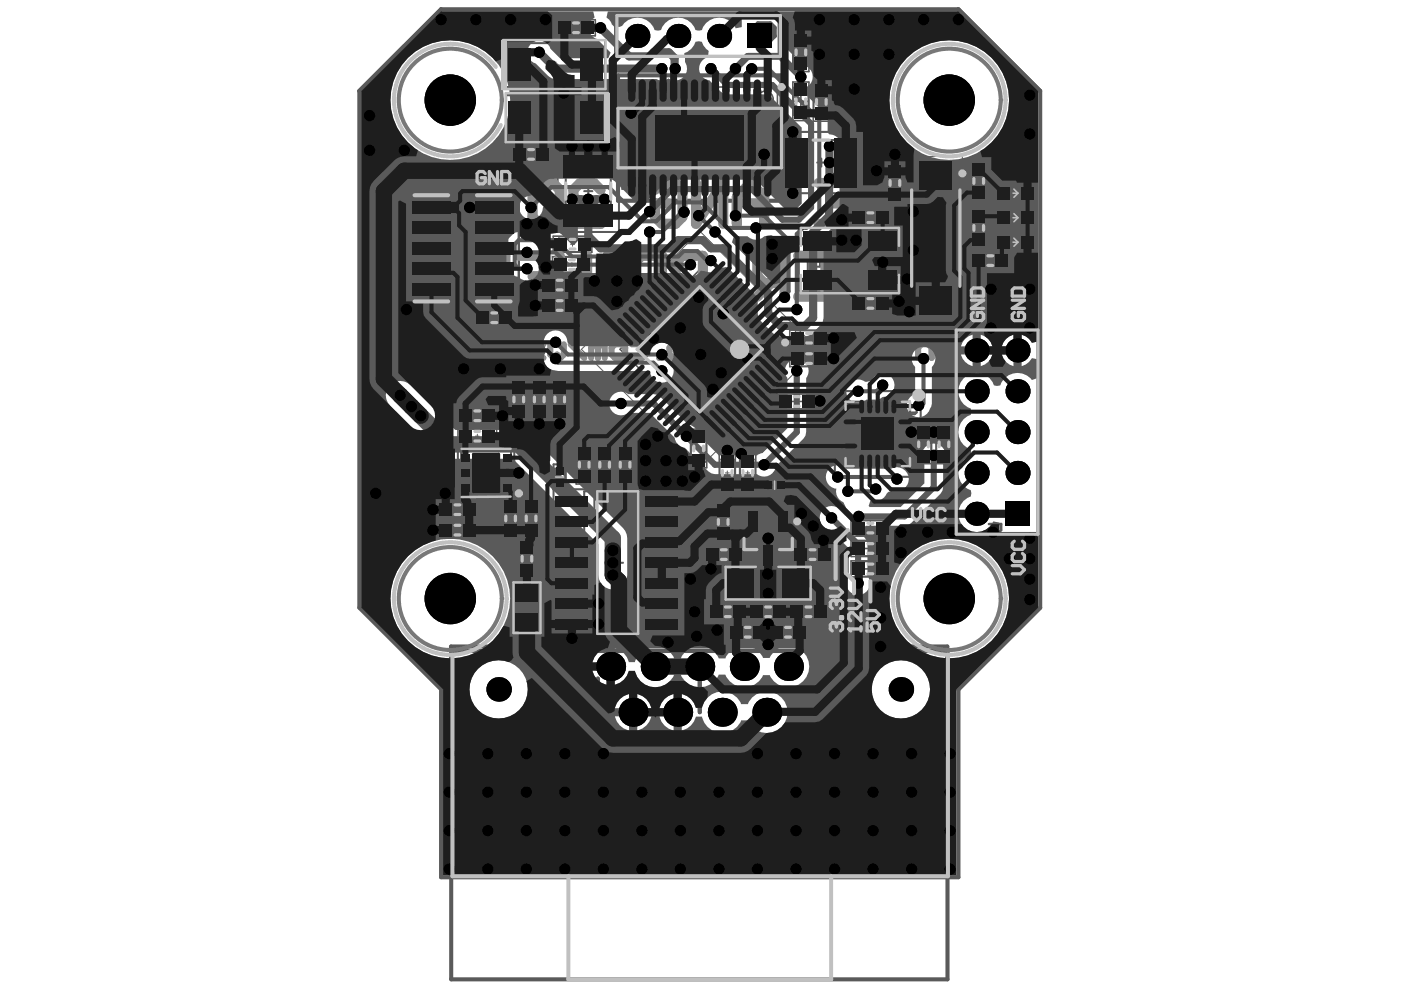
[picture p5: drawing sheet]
<svg xmlns="http://www.w3.org/2000/svg" width="297mm" height="210mm" viewBox="0 0 297 210" stroke-linecap="round" stroke-linejoin="round" font-family="sans-serif">
<g fill="none" stroke="#5a5a5a" stroke-width=".21">
<path d="M119.1 5.9h.6M119.7 5.5v.8h-.5l-.1-.4M119.7 5.7l-.6 .2M121.7 5.9h.9M122.1 5.5v.8M168.9 8.5v.6M168.9 18.9v.6M170.8 9.1l-.1-.6-.5 .1v.5h.9M170.8 19.5l-.1-.6-.5 .1v.5h.9M112.2 32.7h.8M112.6 32.3v.9M115 32.7h.6"/>
<path d="M115.6 32.7l-.1-.4h-.5v.9M115.6 32.7l-.6 .2M173.7 24.1h.9v.4l-.5 .1M173.7 21.6h.9M174 24.1l.1 .5M174.1 21.2v.8M174.1 24.1v.5M189.3 38.8h.9M189.7 38.4v.8M192.8 33.2h11.2v34.6h-11.2zM120.8 56.1h.9M121 51.8h.8"/>
<path d="M121.3 55.7v.8M121.4 51.4v.8M123.7 56.1h.6M123.8 51.8h.6M124.3 56.1l-.2-.4h-.4v.8M124.3 56.1l-.6 .2M124.4 51.8l-.1-.4h-.5v.8M124.4 51.8l-.6 .1M184.1 46.2h.9M184.5 45.7v.9M187 46.2h.6M187.6 46.2l-.2-.5h-.4v.9"/>
<path d="M187.6 46.2l-.6 .1M189.3 41.2h.9v.5l-.5 .1M189.6 41.2l.1 .6M189.7 41.2v.6M206.2 40.4h.9v.4l-.5 .2-.1-.6M206.2 50.3h.9v.5l-.5 .1-.1-.6M207.4 56.1h.5M207.9 54v.8l-.5-.1 .1-.4h.4M208.4 40.4v.6M208.4 50.3v.6M217.8 46.2h.5M217.8 51.4h.5"/>
<path d="M217.8 41h.5M218.3 41l-.1-.5h-.4v.9M218.3 46.2l-.1-.5h-.4v.9M218.3 51.4l-.1-.5h-.4v.9M218.3 51.4l-.5 .1M218.3 41l-.5 .1M218.3 46.2l-.5 .1M106.8 66.5h.6M106.8 68.4h.4l.2-.5-.6-.1v.9M118.2 64.8h.9M118.2 60.4h.9M118.7 60v.9"/>
<path d="M118.7 64.3v.9M121.1 64.8h.6M121.1 60.4h.6M121.7 64.8l-.2-.5h-.4v.9M121.7 60.4l-.2-.4h-.4v.9M121.7 64.8l-.6 .1M121.7 60.4l-.6 .2M123.3 74.1l25.1-25.1 25.1 25.1-25.1 25zM168.5 76h.6M168.5 71.7h.6M169.1 71.3v.8h-.5l-.1-.4M169.1 75.6v.9h-.5l-.1-.5"/>
<path d="M169.1 75.9l-.6 .1M169.1 71.6l-.6 .1M171.1 76h.9M171.1 71.7h.9M171.5 71.3v.8M171.5 75.6v.9M181.5 64.3h.6M182.1 63.9v.9h-.5l-.1-.5M182.1 64.2l-.6 .1M184.1 64.3h.9M184.5 63.9v.9M98.2 92.5h.5"/>
<path d="M98.2 88.2h.5M98.7 87.7v.9h-.4l-.1-.4M98.7 92v.9h-.4l-.1-.4M98.7 92.3l-.5 .2M98.7 88l-.5 .2M100.8 92.5h.8M100.8 88.2h.8M101.2 87.7v.9M101.2 92.1v.8M109.6 84.7h.8M110 81.7v.5M110 84.3v.8"/>
<path d="M110 81.7l-.4 .1v.4h.8M110 81.7l.1 .5M113.9 84.7h.9M114.3 81.7v.5M114.3 84.3v.8M114.3 81.7l-.4 .1v.4h.9M114.3 81.7l.2 .5M118.2 84.7h.9M118.7 81.7v.5M118.7 84.3v.8M118.7 81.7l-.5 .1v.4h.9M118.7 81.7l.1 .5"/>
<path d="M123 95.9v.6M124.9 96.5l-.2-.6-.4 .2v.4h.9M131.7 95.9v.6M133.5 96.5l-.1-.6-.4 .2v.4h.8M147.7 95.1h.9M148.1 92v.6M148.1 94.7v.8M148.1 92l-.4 .2v.4h.9M148.1 92l.2 .6M154.2 99.8v.9M158.5 99.8v.9M171 84.3h.5"/>
<path d="M171 86.1h.4l.1-.4-.5-.1v.8M195.4 96.7h.8v.4l-.4 .1M195.4 94.2h.8M195.7 96.7l.1 .5M195.8 93.8v.8M195.8 96.7v.5M199.7 96.7h.9v.4l-.5 .1M199.7 94.2h.9M200 96.7l.1 .5M200.1 93.8v.8M200.1 96.7v.5M96.6 112.4h.8"/>
<path d="M96.6 108.1h.8M97 107.6v.9M97 112v.8M99.4 112.4h.6M99.4 108.1h.6M100 108.1l-.1-.5h-.5v.9M100 112.4l-.1-.4h-.5v.8M100 112.4l-.6 .1M100 108.1l-.6 .1M107 111.9h.8v.5l-.4 .1-.2-.6M109.1 111.9v.6M111.3 111.9h.9v.5l-.5 .1-.1-.6"/>
<path d="M113.5 111.9v.6M118.2 101.1h.9M118.5 103.5h.4v.3h-.2M118.6 103.5l.1 .3M118.7 100.7v.9M118.7 103.5v.3M126.9 100.6h.9v.4l-.5 .1-.1-.5M129.1 100.6v.5M152.9 110.7h.9M153 117.6h.9M153.3 107.6v.6M153.3 110.2v.9"/>
<path d="M153.3 107.6l-.4 .2v.4h.9M153.3 107.6l.2 .6M153.5 117.2v.8M153.8 102.7h.8v.5l-.4 .1M153.8 100.3h.8M154.1 102.7l.1 .6M154.2 102.7v.6M155.9 117.6h.6M156.5 117.6l-.2-.4h-.4v.8M156.5 117.6l-.6 .1M158.1 102.7h.9v.5l-.5 .1M158.1 100.3h.9"/>
<path d="M158.4 102.7l.1 .6M158.5 102.7v.6M163.8 102.9h.9M164.2 102.4v.9M165 102.9h.5M165.5 102.9l-.1-.5h-.4v.9M165.5 102.9l-.5 .1M169.2 117.6h.6M169.8 117.2v.8h-.4l-.2-.4M169.8 117.4l-.6 .2M171.8 117.6h.9M172.3 117.2v.8"/>
<path d="M181.9 117.2h.6M181.9 112.8h.6M182.5 110.7v.8l-.6-.1 .2-.4h.4M182.5 115v.9l-.6-.2 .2-.4h.4M182.5 119.3v.9l-.6-.2 .2-.4h.4M110.4 120.5h.9v.4l-.4 .2-.2-.6M112.6 120.5v.6M112.6 132.2h.9v.4l-.5 .1M112.9 132.2l.1 .5M113 132.2v.5M155.5 134h.6M156.1 133.6v.9h-.5l-.1-.5"/>
<path d="M156.1 133.9l-.6 .1M156.3 128.8h.6M156.3 130.7h.5l.1-.4-.6-.2v.9M157.2 125.4h.6M157.8 125v.8h-.4l-.2-.4M157.8 125.2l-.6 .2M158.1 134h.9M158.5 133.6v.9M162.4 129.7h.9M162.9 129.3v.8M165.3 129.7h.6M165.9 129.7l-.1-.4h-.5v.8"/>
<path d="M165.9 129.7l-.6 .2M166.6 134h.9M167.1 133.6v.9M168.8 130.6h.6M169.4 128.4v.9l-.6-.2 .2-.4h.4M169.5 134h.6M170.1 134l-.1-.4h-.5v.9M170.1 134l-.6 .2M181.9 121.5h.6"/>
</g>
<g fill="none" stroke="#5a5a5a" stroke-width=".26">
<path d="M108.7 16.5h.9M109.6 15.8v1.3h-.7l-.2-.2v-.4M109.6 16.3h-.7l-.2 .2M169.4 11.1h.8M169.8 10.7v.8M126 22.1h.9M126.9 22.1v-.4l-.2-.2h-.7v1.3M126.9 22.1l-.2 .2h-.7M169.4 21.5h.8M169.8 21v.9M207.1 38.4h.8M207.5 37.9v.9"/>
<path d="M207.1 48.3h.8M207.5 47.9v.9M209.5 55.3h.9M210 54.8v.9M104.4 67.4h.8M104.8 66.9v.9M123.4 98.5h.9M123.9 98.1v.9M127.8 98.5h.8M128.2 98.1v.9M132.1 98.5h.9M132.5 98.1v.9"/>
<path d="M168.5 85.1h.9M168.9 84.7v.9M107.8 109.9h.9M108.3 109.5v.9M111.3 118.5h.9M111.7 118v.9M112.2 109.9h.8M112.6 109.5v.9M165.9 114.3h.9M166.8 114.3v-.4l-.3-.2h-.6v1.3M166.8 114.3l-.3 .3h-.6M184.1 116.3h.9"/>
<path d="M184.1 112h.9M184.5 111.5v.9M184.5 115.9v.8M111.4 128.8h.7M111.7 128.5v.7M153.9 129.7h.9M154.3 129.3v.8M162.4 123.7h.9M162.9 123.2v.9M171 129.7h.8M171.4 129.3v.8M184.1 120.6h.9"/>
<path d="M184.5 120.2v.9"/>
</g>
<path d="M178.2 32.7h1.1M178.2 36.5h.8l.3-.3v-.6l-.3-.3h-.8v1.8M122.1 44.6h1.8v.8l-.3 .3h-.6l-.3-.3v-.8M126.5 44.6v1.1M130.4 105v1.2M130.4 105h-.6l-.3 .3v.9h1.7M130.4 105l.3 .3v.9" fill="none" stroke="#5a5a5a" stroke-width=".35"/>
<g fill="none" stroke="#5a5a5a" stroke-width=".43">
<path d="M107 8.5h21.3v9.9h-21.3zM117.4 13.7h.8M117.8 13.3v.8M107.3 20.2h21.2v9.9h-21.2zM117.4 24.9h.8M117.8 24.5v.9M118.2 31.9h13v17.3h-13zM124.7 39.7v1.7M148.6 25.8v1.5M148.9 26.8v-1.1l-.3-.3h-.7l-.4 .3v1.1h2.2M165.5 28h17.3v13h-17.3zM173.3 34.5h1.7"/>
<path d="M174.1 33.6v1.7M195.2 39.2v1.5M195.2 39.2h-.8l-.3 .4v1.1h2.1M195.2 39.2l.3 .4v1.1M211.1 39.3h8.5v3.3h-8.5zM123.9 40.5h1.7M169.4 48.3h21.6v13.4h-21.6zM172.4 55.5h1.4M173.8 54.4v2.1h-1l-.4-.3v-.7M173.8 55.1h-1l-.4 .4M178.5 55.2h3.4M180.2 53.5v3.5"/>
<path d="M211.1 44.5h8.5v3.3h-8.5zM211.1 49.7h8.5v3.3h-8.5zM214.9 51.4h.8M214.9 41h.8M214.9 46.2h.8M215.3 40.5v.9M215.3 45.7v.9M215.3 50.9v.9M154.6 68.1l-1 1M154.6 68.1l-.5-.5h-.5l-.7 .8 1.5 1.5M154.6 68.1v.5l-.7 .8M97.1 95.2h11.9v10.2h-11.9z"/>
<path d="M103.1 99v2.6M177 82.9h18.2v18.2h-18.2zM184.8 92h2.6M186.1 90.7v2.6M192.9 87.5h1.4M194.3 87.5v-.8l-.3-.3h-1.1v2.1M194.3 87.5l-.3 .3h-1.1M101.8 100.3h2.6M101.8 102.7h2.1v1.1l-.3 .4h-.8M102.5 102.7v1.1l.3 .4M102.8 102.7v1.5M117.4 103.7h26.8v31.6h-26.8v-36.8h2.6v5.3h-2.6"/>
<path d="M129.5 119.3h2.6M130.8 118v2.6M161.5 101.6h5.4v2.6h-5.4zM108.7 123.2h6.1v11.3h-6.1zM153.8 120.2h18.2v6.9h-18.2z"/>
</g>
<path d="M160.7 7.6h3.5M164.2 7.6v-1.7l-.9-.9h-2.6v5.2M164.2 7.6l-.9 .9h-2.6" fill="none" stroke="#5a5a5a" stroke-width="1"/>
<path d="M86.2 41h23.8v23.3h-23.8zM97 61.6h2.6M98.2 61.6a.83 .83 0 0 0-.1 1.2 .83 .83 0 0 0 1.2 0 .83 .83 0 0 0-.1-1.2M98.5 60.8v2.2M209.7 111.1h2.6v1.3l-.5 .4h-.8M210.5 111.1v1.3l.5 .4M211 111.1v1.7" fill="none" stroke="#5a5a5a" stroke-width=".52"/>
<path d="M131 16h34.7v26.6h-34.7zM95.6 137.1h105.2v48.4h-105.2zM123.9 158.3h3.5M126.8 143.8v5.2h-2.6l-.9-.8v-1.8l.9-.8h2.6M143.7 146.2h9.4M148.4 141.3v9.7" fill="none" stroke="#5a5a5a" stroke-width=".87"/>
<g fill="none" stroke="#5a5a5a" stroke-width=".34">
<path d="M118 4.2h8.2v3.4h-8.2zM168.1 17.4h3.4v8.2h-3.4zM168.1 7h3.4v8.2h-3.4zM168.2 11.1h3.2M169.8 9.5v3.2M169.8 19.9v3.1M172.4 17.5h3.4v8.2h-3.4zM108.5 31h8.2v3.4h-8.2zM146.7 29.3h3.4M148.4 27.6v3.4M168.2 21.5h3.2M188 34.7h3.4v8.2h-3.4z"/>
<path d="M205.8 34.3h3.4v8.2h-3.4zM205.9 38.4h3.2M207.5 36.8v3.1M114.6 58.7h8.2v3.4h-8.2zM117.2 54.4h8.2v3.4h-8.2zM117.3 50.1h8.2v3.4h-8.2zM180.4 44.5h8.2v3.4h-8.2zM196.7 50.5h3.4M198.4 48.8v3.4M205.8 44.2h3.4v8.2h-3.4zM205.9 53.6h8.2v3.4h-8.2zM205.9 48.3h3.2"/>
<path d="M207.5 46.8v3.1M208.4 55.3h3.1M210 53.7v3.1M100.7 65.7h8.2v3.4h-8.2zM103.2 67.4h3.2M104.8 65.8v3.1M114.6 63.1h8.2v3.4h-8.2zM147.2 72.9l2.4 2.4M149.6 72.9l-2.4 2.4M167.4 70h8.2v3.4h-8.2zM167.4 74.3h8.2v3.4h-8.2zM180.4 62.6h8.2v3.4h-8.2z"/>
<path d="M97.1 86.4h8.2v3.5h-8.2zM97.1 90.8h8.2v3.4h-8.2zM108.3 80.6h3.4v8.2h-3.4zM112.6 80.6h3.4v8.2h-3.4zM117 80.6h3.4v8.2h-3.4zM122.2 94.5h3.4v8.1h-3.4zM122.3 98.5h3.1M123.9 97v3.1M126.5 94.5h3.4v8.1h-3.4zM126.6 98.5h3.2M128.2 97v3.1M130.8 94.5h3.4v8.1h-3.4z"/>
<path d="M131 98.5h3.1M132.5 97v3.1M146.4 91h3.4v8.2h-3.4zM152.5 96.2h3.4v8.2h-3.4zM156.8 96.2h3.4v8.2h-3.4zM164.8 83.4h8.2v3.4h-8.2zM167.4 85.1h3.1M168.9 83.6v3.1M194.1 90.1h3.4v8.2h-3.4zM198.4 90.1h3.4v8.2h-3.4zM92.9 106.4h8.2v3.4h-8.2zM92.9 110.7h8.2v3.4h-8.2z"/>
<path d="M106.6 105.8h3.4v8.2h-3.4zM106.7 109.9h3.1M108.3 108.4v3.1M110 114.4h3.4v8.1h-3.4zM110.2 118.5h3.1M110.9 105.8h3.4v8.2h-3.4zM111 109.9h3.2M111.7 116.9v3.1M112.6 108.4v3.1M149.4 115.9h8.2v3.4h-8.2zM151.6 106.6h3.4v8.2h-3.4zM156.9 107.5h11.9v13.3h-11.9z"/>
<path d="M161.2 114.1h3.4M162.9 112.4v3.4M168.2 115.9h8.2v3.4h-8.2zM180.4 110.3h8.2v3.4h-8.2zM180.4 114.6h8.2v3.4h-8.2zM180.4 118.9h8.2v3.4h-8.2zM183 116.3h3.1M183 112h3.1M184.5 110.4v3.1M184.5 114.7v3.2M184.5 119.1v3.1M150.2 128h8.2v3.4h-8.2z"/>
<path d="M152.8 129.7h3.1M154.3 128.1v3.2M154.4 132.3h8.2v3.4h-8.2zM158.8 128h8.2v3.4h-8.2zM163 132.3h8.2v3.4h-8.2zM167.3 128h8.2v3.4h-8.2zM169.8 129.7h3.2M171.4 128.1v3.2M183 120.6h3.1"/>
</g>
<path d="M202.7 70h17.4v43.3h-17.4z" fill="none" stroke="#5a5a5a" stroke-width=".68"/>
<circle cx="88.8" cy="41.8" r=".26" fill="#5a5a5a"/>
<path d="M98.3 90.9v3.1M104.1 90.9v3.1M108.5 81.8v5.8M94.1 110.9v3M99.9 110.9v3" fill="none" stroke="#5a5a5a" stroke-width=".21"/>
<circle cx="107.5" cy="41.8" r=".26" fill="#5a5a5a"/>
<g fill="none" stroke="#5a5a5a" stroke-width=".34">
<path d="M168.2 18.5h3.2M168.2 14h3.2M168.2 8.2h3.2M168.2 24.4h3.2M122.3 95.6v5.9M125.4 95.6v5.9M126.6 95.6h3.2v5.9h-3.2zM134.1 95.6v5.9M166 83.6h5.9v3.1h-5.9zM111 112.9h3.2M111 107h3.2M181.6 110.4v3.1"/>
<path d="M181.6 119.1v3.1M187.5 110.4v3.1M187.5 119.1v3.1"/>
</g>
<g fill="none" stroke="#5a5a5a" stroke-width=".21">
<path d="M172.6 18.7h3.1M172.6 24.5h3.1M118.4 54.6v3M118.5 50.3v3M124.2 54.6v3M124.3 50.3v3M115.8 63.2v3.1M121.6 63.2v3.1M168.6 70.2v3M168.6 74.5v3.1M174.4 70.2v3M174.4 74.5v3.1"/>
<path d="M181.6 62.8v3.1M111.5 81.8v5.8M112.8 81.8h3.1v5.8h-3.1zM117.1 81.8h3.1v5.8h-3.1zM146.6 98h3.1M146.6 92.2h3.1M152.7 97.4h3M150.6 116.1v3M151.8 113.6h3.1M151.8 107.8h3.1M152.7 103.2h3M156.4 116.1v3"/>
<path d="M169.4 116.1v3M175.2 116.1v3M155.6 132.5v3.1M161.4 132.5v3.1M164.2 132.5v3.1M170 132.5v3.1"/>
</g>
<path d="M117.6 99.4h2.1M117.6 102.9h2.1M126 104.2v3.9" fill="none" stroke="#5a5a5a" stroke-width=".43"/>
<circle cx="192.9" cy="98.8" r=".22" fill="#5a5a5a"/>
<g fill="none" stroke="#5a5a5a" stroke-width=".21">
<path d="M119.2 4.4h5.8v3h-5.8zM172.6 18.7v5.8M175.7 18.7v5.8M109.7 31.2h5.8v3.1h-5.8zM188.2 35.9h3.1v5.8h-3.1zM115.8 58.9h5.8v3.1h-5.8zM118.4 54.6h5.8M118.4 57.6h5.8M118.5 50.3h5.8M118.5 53.3h5.8M181.6 44.6h5.8v3.1h-5.8zM115.8 63.2h5.8"/>
<path d="M115.8 66.3h5.8M168.6 77.6h5.8M168.6 74.5h5.8M168.6 73.2h5.8M168.6 70.2h5.8M181.6 62.8h5.8v3.1h-5.8M98.3 86.6h5.8v3.1h-5.8zM98.3 94h5.8M98.3 90.9h5.8M108.5 87.6h3M108.5 81.8h3M146.6 92.2v5.8"/>
<path d="M149.7 92.2v5.8M152.7 97.4v5.8M155.7 97.4v5.8M157 97.4h3.1v5.8h-3.1zM194.3 91.3h3v5.8h-3zM198.6 91.3h3.1v5.8h-3.1zM94.1 106.5h5.8v3.1h-5.8zM94.1 110.9h5.8M94.1 113.9h5.8M150.6 119.1h5.8M150.6 116.1h5.8M151.8 107.8v5.8"/>
<path d="M154.9 107.8v5.8M169.4 119.1h5.8M169.4 116.1h5.8M155.6 135.6h5.8M155.6 132.5h5.8M160 128.2h5.8v3h-5.8zM164.2 135.6h5.8M164.2 132.5h5.8"/>
</g>
<g fill="none" stroke="#5a5a5a" stroke-width=".34">
<path d="M131.9 18.4h32.9v21.7h-32.9zM168.2 8.2v5.8M168.2 18.5v5.9M171.4 8.2v5.8M171.4 18.5v5.9M205.9 35.4h3.2v5.9h-3.2zM193.3 40.3h10.2v20.4h-10.2zM205.9 45.4h3.2v5.9h-3.2zM207 53.7h5.9v3.1h-5.9zM101.9 65.8h5.8v3.1h-5.8zM131.5 74.1l16.9-16.9 16.9 16.9-16.9 16.8zM122.3 95.6h3.1"/>
<path d="M134.1 95.6h-3.1v5.9h3.1M106.7 107h3.1v5.9h-3.1zM110.2 115.5h3.1v5.9h-3.1zM111 107v5.9M114.2 107v5.9M122.3 101.5h3.1M157.7 111.7h10.3v4.8h-10.3zM181.6 114.7h5.9v3.2h-5.9zM181.6 119.1h5.9M181.6 113.5h5.9M181.6 110.4h5.9M151.4 128.1h5.9v3.2h-5.9z"/>
<path d="M168.5 128.1h5.8v3.2h-5.8zM181.6 122.2h5.9"/>
<circle cx="162.2" cy="21" r="1.71"/>
<circle cx="160.9" cy="74.1" r="1.71"/>
</g>
<g fill="none" stroke="#5a5a5a" stroke-width=".43">
<path d="M109.1 9.2h17.7v8.8h-17.7zM110.9 9.8v7.3M108.7 20.6h17.8v8.9h-17.8zM120 34.5h9.5v12.2h-9.5zM124.7 21.5v7.3M168.1 29.7h12.3v9.5h-12.3zM212.6 39.5h5.5v2.7h-5.5zM171.3 50h17v10.9h-17zM212.6 44.7h5.5v2.7h-5.5zM212.6 49.9h5.5v2.7h-5.5zM217.5 40.1v1.7M217.5 45.3v1.7"/>
<path d="M217.5 50.5v1.7M97.8 95.2h10.5v10.2h-10.5zM117.6 99.4v3.5M119.7 99.4v3.5M179.3 85.2h13.6v13.6h-13.6zM123.9 108.1h2.1M123.9 104.2h13.8v30.3h-13.8zM162.5 101.9h3.5v2h-3.5z"/>
</g>
<path d="M109.3 125.1h4.9v7.5h-4.9zM157.3 120.8h11.1v5.7h-11.1z" fill="none" stroke="#5a5a5a" stroke-width=".26"/>
<path d="M130.5 3.4h34.6v8.5h-34.6z" fill="none" stroke="#5a5a5a" stroke-width=".51"/>
<path d="M88.8 41.8h18.7v21.7h-18.7z" fill="none" stroke="#5a5a5a" stroke-width=".52"/>
<g fill="none" stroke="#5a5a5a" stroke-width=".87">
<path d="M76.2 19.3l17.3-17.3h109.7l17.3 17.3v109.5l-17.3 17.4v39.8h-109.7v-39.8l-17.3-17.4zM95.7 138h105.2v69.6h-105.2z"/>
<circle cx="191.3" cy="87.2" r=".61"/>
<circle cx="106.5" cy="103.3" r=".43"/>
</g>
<g fill="none" stroke="#787878" stroke-width=".87">
<circle cx="95.5" cy="21.2" r="10.9"/>
<circle cx="201.3" cy="21.2" r="10.9"/>
<circle cx="95.5" cy="126.9" r="10.9"/>
<circle cx="201.3" cy="126.9" r="10.9"/>
</g>
<g fill="none" stroke="#8c8c8c" stroke-width="2.2">
<path d="M79.7 54.2v8.7M84 54.2v5.8l2.9 2.9 2.9-2.9v-5.8M110 54.2h5.8v8.7h-5.8M112.9 58.6h2.9M118.7 54.2v5.8l2.9 2.9 2.9-2.9v-5.8M128.8 54.2h2.9M130.2 54.2v8.7M143.2 55.7l1.5-1.5h4.3v8.7h-4.3l-1.5-1.4zM169.2 54.2h5.8v8.7h-5.8M172.1 58.6h2.9M195.2 54.2h5.8v8.7h-5.8M198.1 58.6h2.9"/>
<path d="M203.9 54.2h5.8M206.8 54.2v8.7M212.6 55.7l1.4-1.5h2.9l1.4 1.5v1.4l-1.4 1.5h-2.9l-1.4 1.4v1.5l1.4 1.4h2.9l1.4-1.4M78.3 62.9h2.8M92.7 64.3h5.8M104.3 60l-2.9 2.9M107.1 60h-4.3l-1.4-1.4v-2.9l1.4-1.5h4.3v8.7M128.8 62.9h2.9M137.5 60l-2.9 2.9M140.4 60h-4.4l-1.4-1.4v-2.9l1.4-1.5h4.4v8.7M151.9 64.3h5.8M163.5 60l-2.9 2.9"/>
<path d="M166.3 60h-4.3l-1.4-1.4v-2.9l1.4-1.5h4.3v8.7M183.7 60h-4.4l-1.4-1.4v-2.9l1.4-1.5h4.4v8.7M192.3 60h-4.3l-1.4-1.4v-2.9l1.4-1.5h4.3v8.7"/>
</g>
<circle cx="79.7" cy="54.2" r="1.08" fill="#8c8c8c"/>
<g fill="none" stroke="#8c8c8c" stroke-width="2.2">
<path d="M147.6 38.8v8.7l5.7-8.7v8.7M173.6 38.8h5.7v8.7h-5.7M182.2 38.8v8.7l5.8-8.7v8.7M190.9 38.8l5.8 5.8M196.7 38.8v8.7M79.7 54.2l1.4 1.5M95.6 40.2l1.4-1.4h2.9l1.5 1.4v5.8l-1.5 1.5h-2.9l-1.4-1.5zM110 40.2l-1.4-1.4h-2.9l-1.5 1.4v1.5l5.8 5.8h-5.8M112.9 40.2l1.5-1.4h2.8l1.5 1.4v5.8l-1.5 1.5h-2.8l-1.5-1.5zM127.4 40.2l-1.5-1.4h-2.9l-1.4 1.4v1.5l5.8 5.8h-5.8M138.9 40.2l1.4-1.4h2.9l1.5 1.4v5.8l-1.5 1.5h-2.9l-1.4-1.5v-2.9h2.9M156.2 43.1h5.8"/>
<path d="M156.2 47.5v-5.8l2.9-2.9 2.9 2.9v5.8M176.5 43.1h2.8M195.2 43.1l-4.3 4.4"/>
</g>
<g fill="none" stroke="#8c8c8c" stroke-width="1.3">
<path d="M159.3 75.9h1.4M160.7 73h-.7v2.9M162.2 75.9h2.1l.7-.7v-1.5l-.7-.7h-2.1v3.6l.7 .7h.7M166.5 73l2.9 2.9M170.8 73l2.9 2.9M176.6 73h.7v.7h-.7zM176.6 75.2h.7v.7h-.7zM178.8 73h2.1l.8 .7-.8 .7h-1.4l-.7 .8 .7 .7h2.2M186 75.9h-2.2l-.7-.7v-1.5l.7-.7h2.2v4.3M188.1 73h1.5M188.9 72.3v2.9l-.8 .7M191.8 73h1.4"/>
<path d="M192.5 72.3v2.9l-.7 .7M197.5 71.6v4.3M197.5 73.7l-.7-.7h-1.4l-.8 .7v2.2"/>
</g>
<circle cx="160" cy="71.6" r=".65" fill="#8c8c8c"/>
<g fill="none" stroke="#8c8c8c" stroke-width="1.3">
<path d="M113.8 75.9h1.4M115.2 73h-.7v2.9M116.7 73v2.2l.7 .7 .7-.7 .7 .7 .8-.7v-2.2M121 73l2.9 2.9M126.8 73.7l.7-.7h.7v2.9M126.8 73.7v2.2M126.8 73.7l-.7-.7-.8 .7v2.2M129.7 73.7l.7-.7h1.4l.7 .7v1.5l-.7 .7h-1.4l-.7-.7zM134 73h2.2l.7 .7v1.5l-.7 .7h-2.2M139.8 75.2h.7v.7h-.7zM144.8 71.6v4.3h-2.1l-.8-.7v-1.5l.8-.7h2.1M146.3 73v2.9h2.1l.8-.7v-2.2"/>
<path d="M153.5 73.7l-.7-.7h-1.5l-.7 .7v2.2M153.5 71.6v4.3M155.7 73h1.4M156.4 72.3v2.9l-.7 .7"/>
</g>
<circle cx="114.5" cy="71.6" r=".65" fill="#8c8c8c"/>
<path d="M97.9 75.9h1.4M98.6 71.6v4.3M101.5 73l2.2 1.4-2.2 1.5M103.7 71.6v4.3M108 74.4h-2.9v-.7l.7-.7h1.5l.7 .7v1.5l-.7 .7h-1.5M110.2 73h1.4M110.9 72.3v2.9l-.7 .7" fill="none" stroke="#8c8c8c" stroke-width="1.3"/>
<circle cx="98.6" cy="71.6" r=".65" fill="#8c8c8c"/>
<path d="M94.3 75.9h1.4M95 71.6v4.3M98.6 71.6l.7 .7" fill="none" stroke="#8c8c8c" stroke-width="1.3"/>
<circle cx="95" cy="71.6" r=".65" fill="#8c8c8c"/>
<path d="M92.1 71.6h-2.9v.7l2.9 2.9v.7M95 71.6l.7 .7" fill="none" stroke="#8c8c8c" stroke-width="1.3"/>
<g fill="#5a5a5a">
<path d="M155.7 50.1h2.8a2.51 2.51 0 0 0 3.5 0l1.7-.2 1.7 1.8v8.1l-1.3 .5-8.9-8.9z"/>
<path d="M76.6 19.3l16.9-16.9h32.3l.3 1.3a2.5 2.5 0 0 0-1.3 2.5 2.5 2.5 0 0 0 1.8 2.1l2.9 2.8-.5 1.2h-10.3l-2-1.9a2.51 2.51 0 0 0-4.2-1.1 2.51 2.51 0 0 0 1.1 4.2l2.6 2.6 .7 .5 .9 .2h21.3a2.43 2.43 0 0 0 2.6-.2 2.49 2.49 0 0 0 3.2-.3 2.49 2.49 0 0 0 .3-3.1l-.1-2 1.4-.8 .7-.8 .3-.7 .5-.1 .8 .1 .3 .7 .6 .8 .6 .4-.3 1.4-.5 .2a2.5 2.5 0 0 0-1.2 2.6 2.5 2.5 0 0 0 2.1 2l2.4 2.4 .6 .5 .8 .1h8.7l7.1 7.1v16.1l-1.5 1.4h-1.8l-5.9-5.9-.6-.4-.8-.2h-16.9l-.8 .2-.6 .4-3.7 3.7-.9 .3-.5 .4-1.4-.4-4.3-4.3-.6-.4-.6-.1h-12.2l-.6 .1-.6 .4-3.1 3.1a2.51 2.51 0 0 0-2.5 2.5 2.51 2.51 0 0 0 2.5 2.5 2.51 2.51 0 0 0 2.5-2.5l2.4-2.4h.4l.8 .7 .1 .6a2.51 2.51 0 0 0 2.5 1.9l1.2 1v4.3l.2 .8-.9 1-.4 .1-2.4-2.3-.5-.4-.7-.1h-7.8a3.3 3.3 0 0 0-2.6 2.6v4.3l.1 .7a3.8 3.8 0 0 0 2.4 2 2.5 2.5 0 0 0 3 .4 2.5 2.5 0 0 0 1.3-2.6l.9-1.3h2l2 2.1 .6 .3 .7 .2h24.2a2.58 2.58 0 0 0 4-.5l1.5 .3a2.47 2.47 0 0 0 2.5-.8l1.6-.2 6.5 6.4v3.4l.1 .8 .5 .8 2.6 2.6 .7 .4 .9 .2h5.2a5.3 5.3 0 0 0 3.9-3.9v-17.3l2.7-2.7 .5-.7 .2-.9v-6.6a2.47 2.47 0 0 0 .1-2.5v-1l.3-1.2-.3-1.2v-1.1a2.5 2.5 0 0 0-2.2-3.7l-.4-.4v-2.7l-.2-.7-.3-.6-4.3-4.2 .4-1.5a2.5 2.5 0 0 0 1.2-2.5 2.5 2.5 0 0 0-2-2.1l-3.4-3.3-.6-.5-.8-.1-.5-1.1v-5h-7.7v2l-1.3 .2a3.9 3.9 0 0 0-3.7-2.3 3.9 3.9 0 0 0-3.5 2.7l-.6 .1-.7-.1-.3-.7a3.9 3.9 0 0 0-3.8-1.9 3.9 3.9 0 0 0-3.3 2.6l-.5 .1-.8-.1-.3-.7a3.9 3.9 0 0 0-6.6-.2l-.6 .2-1 .1-.6-.6-.6-1.1-.5-.4 .3-1.3h74.3l16.9 16.9v53.1l-1.3 .3a3.3 3.3 0 0 0-2.2-1.7v6.6a3.4 3.4 0 0 0 2.2-1.7l1.3 .3v3.9l-1.3 .5-.3-.4a3.9 3.9 0 0 0-6.4 1.5l-.6 .1-.8-.1-.3-.7a3.9 3.9 0 0 0-6.3-.5 3.9 3.9 0 0 0 1.7 6.1l.1 .6-.1 .8-.7 .2a3.9 3.9 0 0 0-1.9 3.8 3.9 3.9 0 0 0 2.6 3.3l.1 .5-.1 .8-.7 .3a3.9 3.9 0 0 0-1.9 3.7 3.9 3.9 0 0 0 2.6 3.3l.1 .6-.1 .8-.7 .3a3.9 3.9 0 0 0-.7 6.2 3.9 3.9 0 0 0 6.2-1.3l1.3 .3v2h7.7l.5 1.1v14.9l-17.4 17.4v39.4h-108.7v-39.4l-17.4-17.4zM188.6 21.2a12.7 12.7 0 0 0 25.3 0 12.7 12.7 0 0 0-25.3 0zM82.8 21.2a12.7 12.7 0 0 0 25.4 0 12.7 12.7 0 0 0-25.4 0zM207.9 71v2.4h2.5a3.4 3.4 0 0 0-2.5-2.4zM213.3 71.9l-.6 .7-.3 .8h2.5v-2.4l-.9 .3zM204.6 71.9l-.5 .7-.4 .8h2.5v-2.4l-.9 .3zM207.9 75.2v2.4a3.4 3.4 0 0 0 2.5-2.4zM203.7 75.2a3.4 3.4 0 0 0 2.5 2.4v-2.4zM212.4 75.2a3.4 3.4 0 0 0 2.5 2.4v-2.4zM180.2 81.2a2.51 2.51 0 0 0 0 3.5 2.51 2.51 0 0 0 3.5 0l2.8-.1a1.5 1.5 0 0 1 1.3-.5 2.52 2.52 0 0 0 1.2-4.1 2.52 2.52 0 0 0-4.2 .7 1.88 1.88 0 0 1-2.2-.2 2.52 2.52 0 0 0-2.4 .7zM116 70.8a2.5 2.5 0 0 0 0 3.5 2.5 2.5 0 0 0-.6 2.6 2.5 2.5 0 0 0 2.2 1.6l.7 .2h19.5a2.52 2.52 0 0 0 3.5 2.3 2.52 2.52 0 0 0 .8-4.1 2.51 2.51 0 0 0 0-3.5 2.51 2.51 0 0 0-3.6 0h-17.3l-.9-.8a2.52 2.52 0 0 0-1.5-2.4 2.52 2.52 0 0 0-2.8 .6zM194 74.3a2.51 2.51 0 0 0 0 3.5v5.8a2.51 2.51 0 0 0-1 4.2 2.51 2.51 0 0 0 4.2-1.2l.4-1v-7.8a2.51 2.51 0 0 0 0-3.5 2.51 2.51 0 0 0-3.6 0zM129.9 83.8a2.5 2.5 0 0 0-.1 3.4 2.5 2.5 0 0 0 3.4 .3h4.6l5.3 5.3a2.41 2.41 0 0 0 2.1 2.1l5 5 .6 .5 .8 .1h8.9a2.47 2.47 0 0 0 4-1.6l5.8-5.9 .5-.6 .1-.8v-11.5a2.5 2.5 0 0 0-.3-3.3 2.5 2.5 0 0 0-3.4 0 2.5 2.5 0 0 0-.3 3.3v10.7l-5.2 5.3-1.2 .5h-8.1l-4.4-4.5a2.41 2.41 0 0 0-2.1-2.1l-5.9-5.9-.6-.4-.8-.1h-5.4a2.47 2.47 0 0 0-3.3 .2zM175.8 99.4a2.5 2.5 0 0 0-.6 2.6 2.5 2.5 0 0 0 2.1 1.6 2.44 2.44 0 0 0 1.5 2.9l.5 1.3-1.4 .1a2.5 2.5 0 0 0-3.9 .9 2.5 2.5 0 0 0 2 3.5l3.9 3.9v5.9a2.5 2.5 0 0 0 .3 3.4 2.5 2.5 0 0 0 3.4 0 2.5 2.5 0 0 0 .3-3.4v-6.7l-.1-.7-1.2-1.5 .4-1.4 .6-.3h8.2l.7-.2 .7-.4 6.2-6.2 .4-.6 .2-.8v-5.2a2.5 2.5 0 0 0-.3-3.4 2.5 2.5 0 0 0-3.4 0 2.5 2.5 0 0 0-.3 3.4v4.4l-5 5h-6.6l-.2-.2 .3-1.1 .3-.2a2.44 2.44 0 0 0 3.2-1.3 2.06 2.06 0 0 1 2.2-.6 2.51 2.51 0 0 0 2.4-3.1 2.51 2.51 0 0 0-3.6-1.6h-9.6a2.51 2.51 0 0 0-3.6 0zM82.7 81.7a3.1 3.1 0 0 0 0 4.3l11 10.9 1.6 .4h13.4l18.2 18.1v6.5a3.1 3.1 0 0 0 3 3.1 3.1 3.1 0 0 0 3.1-3.1v-7.8l-.4-1.5-20.4-20.5-1.4-.8-.8-.1h-13.5l-9.5-9.5a3.1 3.1 0 0 0-4.3 0zM130.3 137.5v7.7a3.9 3.9 0 0 0 3-3h1.3a4.4 4.4 0 0 0 3.9 3.5 4.4 4.4 0 0 0 4.4-2.7h1.4a4.3 4.3 0 0 0 4.1 2.7 4.3 4.3 0 0 0 4-2.7h1.4a4.4 4.4 0 0 0 4 2.7 4.4 4.4 0 0 0 4-2.6h1.4a4.4 4.4 0 0 0 6.7 1.7 4.4 4.4 0 0 0 0-6.9 4.4 4.4 0 0 0-6.7 1.6h-1.4a4.4 4.4 0 0 0-4-2.6 4.4 4.4 0 0 0-4 2.7h-1.4a4.3 4.3 0 0 0-4-2.7 4.3 4.3 0 0 0-4.1 2.7h-1.4a4.4 4.4 0 0 0-4.4-2.7 4.4 4.4 0 0 0-3.9 3.5h-1.3a3.9 3.9 0 0 0-3-2.9zM188.6 126.9a12.7 12.7 0 0 0 25.3 0 12.7 12.7 0 0 0-25.3 0zM82.8 126.9a12.7 12.7 0 0 0 25.4 0 12.7 12.7 0 0 0-25.4 0zM126.7 138.5l-.7 .8-.4 1.2h3v-3l-1.1 .4zM125.6 142.2a3.9 3.9 0 0 0 3 3v-3zM144.5 147.2v7.7a3.9 3.9 0 0 0 3-3h1.3a4.4 4.4 0 0 0 3.9 3.5 4.4 4.4 0 0 0 4.5-2.7h1.4a4.4 4.4 0 0 0 6.7 1.8 4.4 4.4 0 0 0 0-7 4.4 4.4 0 0 0-6.7 1.8h-1.4a4.4 4.4 0 0 0-4.5-2.7 4.4 4.4 0 0 0-3.9 3.5h-1.3a3.9 3.9 0 0 0-3-2.9zM140.9 148.2l-.7 .8-.4 1.1h3v-2.9l-1.1 .4zM135.1 147.2v2.9h3a3.9 3.9 0 0 0-3-2.9zM131.4 148.2l-.6 .8-.4 1.1h3v-2.9l-1.2 .4zM184.8 146.2a6.2 6.2 0 0 0 12.4 0 6.2 6.2 0 0 0-12.4 0zM99.5 146.2a6.2 6.2 0 0 0 12.4 0 6.2 6.2 0 0 0-12.4 0zM139.8 151.9a3.9 3.9 0 0 0 3 3v-3zM135.1 151.9v3a3.9 3.9 0 0 0 3-3zM130.4 151.9a3.9 3.9 0 0 0 3 3v-3z"/>
</g>
<path d="M84.9 83.8l10.4 10.4h14.7l19.9 19.9v7.8" fill="none" stroke="#5a5a5a" stroke-width="3.5"/>
<g fill="none" stroke="#5a5a5a" stroke-width=".87">
<path d="M159.4 14.6h3.5l10.8 10.8v19.5l-4.8 4.7v16M111.7 53.5h6.1l2.6 2.6h26M112.6 44l4.3-4.3h12.2l7.2 7.2h2.8l4-4h5.7l5.4 5.4h6.1M145 45l-.6 .1-4.1 4.1h-2.6M148.1 45.7l3.5 3.5M150.7 55.2l-.3-.2h-.8l-1.7-1.8h-3l-1.1 1.2h-22.5l-3.5-3.5h-7.8l-.9 .9v4.3l.9 .8 1.7 .1M155.9 45.7h6.1l5.2 5.2v10.9l-.9 .8v.4M117.8 76v.4l.5 .5h20.2l1.8 1.7M117.8 72.6l2.6 2.6h19.9M195.8 76v9.6M187.1 81.7l-1.3 1.3h-3.9M177.6 101.1h12.1l.5 .5"/>
<path d="M185.7 103.7l-.5 .5h-5.4"/>
</g>
<path d="M114.3 11.1l3.5 3.5h22.5M127.3 5.9l6.1 6.1h4.3l.9-.9h3.2l1.2 1.2v2.1l.2 .2M175.9 31l-.1 14.8-3.4 3.4v18.2l-1.7 1.7h-5.2l-2.6-2.6v-4.3l-9.6-9.5h-2.6l-1.7-1.8h-5.2l-1.7 1.8h-14.8l-2.6-2.6v-7.8M121.3 42.3h6.9M123 42.3l1.7 1.7 1.8-1.7" fill="none" stroke="#5a5a5a" stroke-width="1.7"/>
<path d="M150.7 14.6l3.5 3.4h9.5l8.3 8.2v17.8l-2.6 2.6h-3.5l-6.5-6.5h-16.9l-4.8 4.8M133.8 24l-.1 .1M168.9 78.6v13l-6.9 6.9h-10.4l-13-12.9h-6.9M198 96.6v6.7l-6.2 6.2h-9.7M176.3 109.8l5.6 5.6v8.3" fill="none" stroke="#5a5a5a" stroke-width="1.3"/>
<path d="M155.9 14.6l2.6-2.6h7l4.3 4.3" fill="none" stroke="#5a5a5a" stroke-width="1.5"/>
<g fill="#000">
<circle cx="93.5" cy="4.2" r="1.19"/>
<circle cx="100.9" cy="4.2" r="1.19"/>
<circle cx="108.3" cy="4.2" r="1.19"/>
<circle cx="114.3" cy="11.1" r="1.19"/>
<circle cx="115.6" cy="4.2" r="1.19"/>
<circle cx="119.5" cy="19.7" r="1.19"/>
<circle cx="127.3" cy="5.9" r="1.19"/>
<circle cx="135.1" cy="7.6" r="2.56"/>
<circle cx="140.3" cy="14.6" r="1.19"/>
<circle cx="143.2" cy="14.6" r="1.19"/>
<circle cx="143.8" cy="7.6" r="2.56"/>
<circle cx="150.7" cy="14.6" r="1.19"/>
<circle cx="152.5" cy="7.6" r="2.56"/>
<circle cx="155.9" cy="14.6" r="1.19"/>
<circle cx="159.4" cy="14.6" r="1.19"/>
<circle cx="169.8" cy="16.3" r="1.19"/>
<circle cx="173.7" cy="11.5" r="1.19"/>
<circle cx="173.7" cy="4.2" r="1.19"/>
<circle cx="181.1" cy="18.9" r="1.19"/>
<circle cx="181.1" cy="11.5" r="1.19"/>
<circle cx="181.1" cy="4.2" r="1.19"/>
<circle cx="188.5" cy="11.5" r="1.19"/>
<circle cx="188.5" cy="4.2" r="1.19"/>
<circle cx="195.8" cy="4.2" r="1.19"/>
<circle cx="203.2" cy="4.2" r="1.19"/>
<circle cx="78.4" cy="31.9" r="1.19"/>
<circle cx="78.4" cy="24.5" r="1.19"/>
<circle cx="85.7" cy="31.9" r="1.19"/>
<circle cx="95.5" cy="21.2" r="5.5"/>
<circle cx="121.3" cy="31" r="1.19"/>
<circle cx="124.7" cy="31" r="1.19"/>
<circle cx="128.2" cy="31" r="1.19"/>
<circle cx="133.8" cy="24" r="1.19"/>
<circle cx="140.9" cy="31.1" r="1.36"/>
<circle cx="140.9" cy="27.4" r="1.36"/>
<circle cx="144.6" cy="31.1" r="1.36"/>
<circle cx="144.6" cy="27.4" r="1.36"/>
<circle cx="148.4" cy="31.1" r="1.36"/>
<circle cx="148.4" cy="27.4" r="1.36"/>
<circle cx="152.1" cy="31.1" r="1.36"/>
<circle cx="152.1" cy="27.4" r="1.36"/>
<circle cx="155.9" cy="31.1" r="1.36"/>
<circle cx="155.9" cy="27.4" r="1.36"/>
<circle cx="162" cy="32.7" r="1.19"/>
<circle cx="168.1" cy="28" r="1.19"/>
<circle cx="175.9" cy="31" r="1.19"/>
<circle cx="175.9" cy="37.9" r="1.19"/>
<circle cx="175.9" cy="34.5" r="1.19"/>
<circle cx="185.8" cy="36.2" r="1.19"/>
<circle cx="189.7" cy="32.7" r="1.19"/>
<circle cx="201.3" cy="21.2" r="5.5"/>
<circle cx="218.3" cy="28.4" r="1.19"/>
<circle cx="218.3" cy="20.2" r="1.19"/>
<circle cx="99.6" cy="44" r="1.19"/>
<circle cx="111.7" cy="53.5" r="1.19"/>
<circle cx="111.7" cy="57" r="1.19"/>
<circle cx="111.7" cy="47.5" r="1.19"/>
<circle cx="112.6" cy="44" r="1.19"/>
<circle cx="115.2" cy="47.5" r="1.19"/>
<circle cx="115.8" cy="56.6" r="1.19"/>
<circle cx="121.3" cy="42.3" r="1.19"/>
<circle cx="124.7" cy="42.3" r="1.19"/>
<circle cx="126" cy="59.6" r="1.19"/>
<circle cx="128.2" cy="42.3" r="1.19"/>
<circle cx="130.8" cy="59.6" r="1.19"/>
<circle cx="135.1" cy="59.6" r="1.19"/>
<circle cx="137.7" cy="44.9" r="1.19"/>
<circle cx="137.7" cy="49.2" r="1.19"/>
<circle cx="145" cy="45" r="1.19"/>
<circle cx="146.4" cy="56.1" r="1.19"/>
<circle cx="148.1" cy="45.7" r="1.19"/>
<circle cx="150.7" cy="55.2" r="1.19"/>
<circle cx="151.6" cy="49.2" r="1.19"/>
<circle cx="155.9" cy="45.7" r="1.19"/>
<circle cx="158.5" cy="52.7" r="1.19"/>
<circle cx="160.3" cy="48.3" r="1.19"/>
<circle cx="163.7" cy="54.8" r="1.19"/>
<circle cx="163.7" cy="51.8" r="1.19"/>
<circle cx="168.1" cy="41" r="1.19"/>
<circle cx="178.5" cy="50.9" r="1.19"/>
<circle cx="178.5" cy="46.6" r="1.19"/>
<circle cx="181.5" cy="50.9" r="1.19"/>
<circle cx="187.2" cy="55.6" r="1.19"/>
<circle cx="192.3" cy="59.1" r="1.19"/>
<circle cx="193.6" cy="44.9" r="1.19"/>
<circle cx="193.6" cy="53.1" r="1.19"/>
<circle cx="86.2" cy="65.6" r="1.19"/>
<circle cx="98.3" cy="78.2" r="1.19"/>
<circle cx="106.1" cy="78.2" r="1.19"/>
<circle cx="113.5" cy="64.8" r="1.19"/>
<circle cx="113.5" cy="60.4" r="1.19"/>
<circle cx="114.3" cy="78.2" r="1.19"/>
<circle cx="117.8" cy="76" r="1.19"/>
<circle cx="117.8" cy="72.6" r="1.19"/>
<circle cx="130.8" cy="63.9" r="1.19"/>
<circle cx="138.6" cy="71.7" r="1.19"/>
<circle cx="140.3" cy="78.6" r="1.19"/>
<circle cx="140.3" cy="75.2" r="1.19"/>
<circle cx="144.2" cy="69.5" r="1.19"/>
<circle cx="148.1" cy="63" r="1.19"/>
<circle cx="148.6" cy="75.2" r="1.19"/>
<circle cx="152.9" cy="79.1" r="1.19"/>
<circle cx="153.3" cy="66.5" r="1.19"/>
<circle cx="158.5" cy="76" r="1.19"/>
<circle cx="166.3" cy="63" r="1.19"/>
<circle cx="168.9" cy="78.6" r="1.19"/>
<circle cx="168.9" cy="65.6" r="1.19"/>
<circle cx="176.7" cy="76" r="1.19"/>
<circle cx="176.7" cy="71.7" r="1.19"/>
<circle cx="190.6" cy="63.9" r="1.19"/>
<circle cx="192.8" cy="66.1" r="1.19"/>
<circle cx="195.8" cy="76" r="1.19"/>
<circle cx="207.1" cy="74.3" r="2.56"/>
<circle cx="210.1" cy="61.3" r="1.19"/>
<circle cx="210.1" cy="69.5" r="1.19"/>
<circle cx="215.7" cy="74.3" r="2.56"/>
<circle cx="218.3" cy="61.3" r="1.19"/>
<circle cx="218.3" cy="69.5" r="1.19"/>
<circle cx="84.9" cy="83.8" r="1.19"/>
<circle cx="87.2" cy="86.2" r="1.19"/>
<circle cx="89.2" cy="88.2" r="1.19"/>
<circle cx="103.1" cy="98.5" r="1.19"/>
<circle cx="106.5" cy="88.2" r="1.19"/>
<circle cx="110" cy="89.9" r="1.19"/>
<circle cx="114.3" cy="89.9" r="1.19"/>
<circle cx="118.7" cy="89.9" r="1.19"/>
<circle cx="131.7" cy="85.6" r="1.19"/>
<circle cx="136.9" cy="97.7" r="1.19"/>
<circle cx="136.9" cy="94.2" r="1.19"/>
<circle cx="139.5" cy="92.5" r="1.19"/>
<circle cx="141.2" cy="97.7" r="1.19"/>
<circle cx="144.7" cy="97.7" r="1.19"/>
<circle cx="145.5" cy="92.5" r="1.19"/>
<circle cx="151.2" cy="82.5" r="1.19"/>
<circle cx="154.2" cy="95.5" r="1.19"/>
<circle cx="157.2" cy="96.2" r="1.19"/>
<circle cx="162" cy="98.5" r="1.19"/>
<circle cx="173.8" cy="85" r="1.19"/>
<circle cx="181.9" cy="83" r="1.19"/>
<circle cx="183.9" cy="89.8" r="1.19"/>
<circle cx="183.9" cy="94.2" r="1.19"/>
<circle cx="187.1" cy="81.7" r="1.19"/>
<circle cx="188.3" cy="89.8" r="1.19"/>
<circle cx="188.3" cy="94.2" r="1.19"/>
<circle cx="193.2" cy="91.6" r="1.19"/>
<circle cx="194.8" cy="85.9" r="1.19"/>
<circle cx="198" cy="96.6" r="1.19"/>
<circle cx="198" cy="91.6" r="1.19"/>
<circle cx="207.1" cy="91.6" r="2.56"/>
<circle cx="207.1" cy="83" r="2.56"/>
<circle cx="215.7" cy="91.6" r="2.56"/>
<circle cx="215.7" cy="83" r="2.56"/>
<circle cx="79.7" cy="104.6" r="1.19"/>
<circle cx="91.8" cy="112.4" r="1.19"/>
<circle cx="91.8" cy="108.1" r="1.19"/>
<circle cx="94.4" cy="104.6" r="1.19"/>
<circle cx="103.1" cy="102.9" r="1.19"/>
<circle cx="110" cy="100.3" r="1.19"/>
<circle cx="129.9" cy="119.3" r="1.19"/>
<circle cx="129.9" cy="116.7" r="1.19"/>
<circle cx="136.9" cy="102" r="1.19"/>
<circle cx="141.2" cy="102" r="1.19"/>
<circle cx="144.7" cy="102" r="1.19"/>
<circle cx="147.3" cy="101.1" r="1.19"/>
<circle cx="162.9" cy="114.1" r="1.19"/>
<circle cx="169.9" cy="108.9" r="1.19"/>
<circle cx="172.4" cy="111.5" r="1.19"/>
<circle cx="174.6" cy="114.6" r="1.19"/>
<circle cx="176.3" cy="109.8" r="1.19"/>
<circle cx="177.6" cy="101.1" r="1.19"/>
<circle cx="179.8" cy="104.2" r="1.19"/>
<circle cx="182.1" cy="109.5" r="1.19"/>
<circle cx="185.7" cy="103.7" r="1.19"/>
<circle cx="190.2" cy="101.6" r="1.19"/>
<circle cx="191" cy="112.8" r="1.19"/>
<circle cx="191" cy="117.2" r="1.19"/>
<circle cx="196.7" cy="112.8" r="1.19"/>
<circle cx="201.9" cy="112.8" r="1.19"/>
<circle cx="207.1" cy="108.9" r="2.56"/>
<circle cx="207.1" cy="100.3" r="2.56"/>
<circle cx="210.5" cy="112.8" r="1.19"/>
<circle cx="214" cy="118.5" r="1.19"/>
<circle cx="215.7" cy="100.3" r="2.56"/>
<circle cx="218.3" cy="114.1" r="1.19"/>
<circle cx="218.3" cy="118.5" r="1.19"/>
<circle cx="95.5" cy="126.9" r="5.5"/>
<circle cx="121.3" cy="135.3" r="1.19"/>
<circle cx="126.9" cy="132.3" r="1.19"/>
<circle cx="126.9" cy="128" r="1.19"/>
<circle cx="129.9" cy="121.9" r="1.19"/>
<circle cx="141.6" cy="136.2" r="1.19"/>
<circle cx="146.4" cy="122.8" r="1.19"/>
<circle cx="147.3" cy="129.7" r="1.19"/>
<circle cx="147.7" cy="134.9" r="1.19"/>
<circle cx="150.7" cy="120.6" r="1.19"/>
<circle cx="152" cy="133.6" r="1.19"/>
<circle cx="162.7" cy="121.7" r="1.19"/>
<circle cx="162.9" cy="125.8" r="1.19"/>
<circle cx="162.9" cy="132.3" r="1.19"/>
<circle cx="162.9" cy="136.6" r="1.19"/>
<circle cx="181.9" cy="123.7" r="1.19"/>
<circle cx="186.7" cy="124.5" r="1.19"/>
<circle cx="186.7" cy="137.1" r="1.19"/>
<circle cx="186.7" cy="131" r="1.19"/>
<circle cx="201.3" cy="126.9" r="5.5"/>
<circle cx="218.3" cy="122.8" r="1.19"/>
<circle cx="218.3" cy="127.1" r="1.19"/>
<circle cx="95.3" cy="159.8" r="1.19"/>
<circle cx="103.4" cy="159.8" r="1.19"/>
<circle cx="105.7" cy="146.2" r="2.6"/>
<circle cx="111.6" cy="159.8" r="1.19"/>
<circle cx="119.8" cy="159.8" r="1.19"/>
<circle cx="127.9" cy="159.8" r="1.19"/>
<circle cx="129.5" cy="141.3" r="3.1"/>
<circle cx="134.2" cy="151" r="3.1"/>
<circle cx="138.9" cy="141.3" r="3.1"/>
<circle cx="143.7" cy="151" r="3.1"/>
<circle cx="148.4" cy="141.3" r="3.1"/>
<circle cx="153.1" cy="151" r="3.1"/>
<circle cx="157.8" cy="141.3" r="3.1"/>
<circle cx="160.6" cy="159.8" r="1.19"/>
<circle cx="162.6" cy="151" r="3.1"/>
<circle cx="167.2" cy="141.3" r="3.1"/>
<circle cx="168.8" cy="159.8" r="1.19"/>
<circle cx="176.9" cy="159.8" r="1.19"/>
<circle cx="185.1" cy="159.8" r="1.19"/>
<circle cx="191" cy="146.2" r="2.6"/>
<circle cx="193.3" cy="159.8" r="1.19"/>
<circle cx="201.4" cy="159.8" r="1.19"/>
<circle cx="95.3" cy="176.1" r="1.19"/>
<circle cx="95.3" cy="167.9" r="1.19"/>
<circle cx="103.4" cy="176.1" r="1.19"/>
<circle cx="103.4" cy="167.9" r="1.19"/>
<circle cx="111.6" cy="176.1" r="1.19"/>
<circle cx="111.6" cy="167.9" r="1.19"/>
<circle cx="119.8" cy="176.1" r="1.19"/>
<circle cx="119.8" cy="167.9" r="1.19"/>
<circle cx="127.9" cy="176.1" r="1.19"/>
<circle cx="127.9" cy="167.9" r="1.19"/>
<circle cx="136.1" cy="176.1" r="1.19"/>
<circle cx="136.1" cy="167.9" r="1.19"/>
<circle cx="144.3" cy="176.1" r="1.19"/>
<circle cx="144.3" cy="167.9" r="1.19"/>
<circle cx="152.4" cy="176.1" r="1.19"/>
<circle cx="152.4" cy="167.9" r="1.19"/>
<circle cx="160.6" cy="176.1" r="1.19"/>
<circle cx="160.6" cy="167.9" r="1.19"/>
<circle cx="168.8" cy="176.1" r="1.19"/>
<circle cx="168.8" cy="167.9" r="1.19"/>
<circle cx="176.9" cy="176.1" r="1.19"/>
<circle cx="176.9" cy="167.9" r="1.19"/>
<circle cx="185.1" cy="176.1" r="1.19"/>
<circle cx="185.1" cy="167.9" r="1.19"/>
<circle cx="193.3" cy="176.1" r="1.19"/>
<circle cx="193.3" cy="167.9" r="1.19"/>
<circle cx="201.4" cy="176.1" r="1.19"/>
<circle cx="201.4" cy="167.9" r="1.19"/>
<circle cx="95.3" cy="184.3" r="1.19"/>
<circle cx="103.4" cy="184.3" r="1.19"/>
<circle cx="111.6" cy="184.3" r="1.19"/>
<circle cx="119.8" cy="184.3" r="1.19"/>
<circle cx="127.9" cy="184.3" r="1.19"/>
<circle cx="136.1" cy="184.3" r="1.19"/>
<circle cx="144.3" cy="184.3" r="1.19"/>
<circle cx="152.4" cy="184.3" r="1.19"/>
<circle cx="160.6" cy="184.3" r="1.19"/>
<circle cx="168.8" cy="184.3" r="1.19"/>
<circle cx="176.9" cy="184.3" r="1.19"/>
<circle cx="185.1" cy="184.3" r="1.19"/>
<circle cx="193.3" cy="184.3" r="1.19"/>
<circle cx="201.4" cy="184.3" r="1.19"/>
</g>
<g fill="#000">
<path d="M158.6 5.1h5.1v5.1h-5.1z" fill-rule="evenodd"/>
<path d="M213.2 106.4h5.1v5.1h-5.1z" fill-rule="evenodd"/>
</g>
<g fill="#1e1e1e">
<path d="M162 117.7h1.7v3.1h.9v6.3h-3.5v-6.3h.9z"/>
<path d="M110.5 60.1a2.08 2.08 0 0 1 1.9-.7l.3-.1 .8 .3h2.7v1.7h-2.2v2.6h2.2v1.7h-2.2v1.4l-1.2 .1-3-.1v-1.9l.4-1.2v-3.5z"/>
<path d="M174 70.8h2.2v-.4h5l.5 1.2-4.3 4.3-1.2-.5v-2.8h-2.2z"/>
<path d="M110.2 46.9l1.3-.7a2.46 2.46 0 0 0 2.9-.4l1.3 .4a3.8 3.8 0 0 0 2.5 1.6v1.6l-1.4 .2v1.3h2.1v1.8h-2.1l-.2 2.5h2.2v1.8h-2.2v1.2h-1.3l-1.1-1.2v-.7l-.7-1.1a2.5 2.5 0 0 0 .5-2.8 2.5 2.5 0 0 0-2.6-1.4l-1.2-1z"/>
<path d="M162.5 50h6.9v.3h7.9v-2.1h-2l-.5-1.2 3.8-3.7h.3l1 .6v1.4h2.2v1.7h-2.2v1.4h2.8v3.6l-1.5 1.5h-3.9v-1.5h-7.9v1.5l-1.7 .1-.5 .4-3.5 3.5-1.2-.5z"/>
<path d="M166.6 105.1l1.1-.2 1.2 .3 4.9 4.9a2.5 2.5 0 0 0 1.7 2.1 2.5 2.5 0 0 0 2.6-.6h.2l1.2 .8v2.3l-1.3 .9-1.3-.2h-1.3v2.2h-1.7v-2.2h-1.3l-.6-1.1-.2-.9-.4-.7-2.4-2.4-.6-.4v-2.9h-1.5l-.7-.7z"/>
<path d="M145.1 121.5a3.5 3.5 0 0 0 3.8-1.7h1.2v-2.2h1.8v2.2h1.1v1.7a4.8 4.8 0 0 0-3.4 5.6h-.3v5.3h4.2v4.3h.3v1.7l-.3 .4-.4 .1-1.2-.2a4.3 4.3 0 0 0-6.7-.4h-3.1a4.3 4.3 0 0 0-3.3-1.4l-.9-1 .5-1.2h6.7z"/>
<path d="M126.4 53.8h2.7l.7-.2 .7-.4 2-2a3.8 3.8 0 0 0 2.4-.5l1.1 .7v8.4l.1 .7-.6 .9-.6 .4a1.64 1.64 0 0 1-1.2 1.2 1.64 1.64 0 0 1-1.2 1.2 1.95 1.95 0 0 1-1.3 1.3l-1.6 .2-2.4-2.3-.7-.5-.7-.1h-2.1v-3.8l.3-.2h2.3v-4.4h.1z"/>
<path d="M135.6 72.8l.6-.6a1.76 1.76 0 0 0 1.7-1.3 1.65 1.65 0 0 0 1.2-1.2 1.64 1.64 0 0 0 1.2-1.2 1.64 1.64 0 0 0 1.2-1.3 1.64 1.64 0 0 0 1.2-1.2 1.64 1.64 0 0 0 1.3-1.2 1.64 1.64 0 0 0 1.2-1.2 1.64 1.64 0 0 0 1.2-1.2l.7-.4a1.32 1.32 0 0 1 1.3-.8 1.32 1.32 0 0 1 1.2 .8l.3 .2 .3 1.5-1.1 1.3-.1 .6v2.6l.1 .7 .4 .6 5.2 5.2 .6 .4 .6 .1h2.4l.7 1.2-.4 .9-.6 .4a1.64 1.64 0 0 1-1.2 1.2 1.64 1.64 0 0 1-1.2 1.2 1.64 1.64 0 0 1-1.2 1.2 1.64 1.64 0 0 1-1.2 1.2 1.65 1.65 0 0 1-1.2 1.2l-.4 .6h-1.3l-.3-.2a3.7 3.7 0 0 0-.6-2.4l-6.6-6.5a2.54 2.54 0 0 0-2.5-2.6 2.54 2.54 0 0 0-2.5 2.6l-1.5 .1-.4-.3-.3-.3-.3-1z"/>
<path d="M115.9 13l.3-.3 1.3 .2a10.6 10.6 0 0 0 2.9 2.8l1.4 .2v2.5h1.5v1.8h-1.5v9.5h7.4v-.2l1.2-.4 1 1v1.5l-.6 .5h-5.2v3.2h-1.7v-3.2h-5.2l-1.1-.7v-1.3h-.2v-12.8l-.2-.9-.4-.7-1.1-1.1z"/>
<path d="M103.5 84h3.7l.1 .8 .5 .2v1.3h2.2v.9h.9v2.1h2.6v-2.1h1.7v2.1h3.7l.6 1.3-2.2 2.2-.5 .7-.1 .7-.1 5.8-1.1 .7-1.1-.6-.2-1.4-.4-.5-2.3-2.4-.6-.4-1.3-.1v-.3h-2.6l-1.2-.3v-1.4h-2.1v-1.7h2.1v-2.6h-2.1v-1.7h2.1v-1.4h-2.3l-.5-1.3zM107.8 88v1.3h1.3v-1.3z"/>
<path d="M136 92.5l2-2 1.5 .3 .8 .8 .7 .1 .6 .6a1.8 1.8 0 0 0 2 1.8l.7 .6a2.23 2.23 0 0 1 1.6 1.6v.4h2.2v.9h.9v2.1h.2l.4 1.3-3.2 3.1-1.3-.2h-8.7l-.9-.2-.3-.9v-9.3zM145.9 98.4v1.3h1.4v-1.3z"/>
<path d="M189.6 43.8h2.8v-.5h4.1l.7-.2 1.6-1.4 1.1 .1 .8 1.2-.2 .6v13.8l.2 .7 .3 .4-.1 .5-.5 .8h-1.1v4h-.9v.8h-4.3v2.3h-3.8l-1.1-.3v-1.4h-2.2v-1.7h2.2v-1.2h1.8v-2.1h-4v-.9h-.8v-2.9h-.7l-.6-1.3 .5-.6h6v-6.7h-1.8zM187.9 56.4v2.1h3.1v-2.1zM194.1 59.8v3.1h3.4v-3.1z"/>
<path d="M115.4 127.9l1.3-.7 .2 .1v4.1h8.7v-2.6h-4.3v-1.7h4.3v-1h.4v-2.1l1.3-.5 .9 1v9.1a3.2 3.2 0 0 0 1.1 2.5l-.4 1.3a3.8 3.8 0 0 0-3.3 3.1h3.9v.8h.8v3.9a3.9 3.9 0 0 0 3-3h1.3a4.4 4.4 0 0 0 7.5 2.2h3.1a4.2 4.2 0 0 0 3.8 1.2l1.1 1-.1 1.3-.7 .9-.5 1.3h-1.3a3.9 3.9 0 0 0-3-2.9v3.8h-.8v.9h-4.5l-.2 .2-.2-.2h-4.6v-.9h-.8v-3.8a3.9 3.9 0 0 0-3.1 3.6l-.7 .4-.6 .1-14.2-14.2v-2.1h.6zM122.1 133.2v1.1h3.5v-1.1zM116.9 133.2v1.1h3.5v-1.1zM125.6 142.2a3.9 3.9 0 0 0 3 3v-3zM140.9 148.2l-.7 .8-.4 1.1h3v-2.9l-1.1 .4zM135.1 147.2v2.9h3a3.9 3.9 0 0 0-3-2.9z"/>
<path d="M209.3 57.9h5.7v-3.3l.6-1h1.4v-2.2h1.7v2.2h1.4v18.8l-1.3 .3a3.3 3.3 0 0 0-2.2-1.7v3.3h-.9v.9h-3.3l.3 .8 .5 .6-.6 1.2h-2.3l-.3-.4-.3-.9 .7-1.3h-3.3v-1.8h3.3a3.4 3.4 0 0 0-1.6-2.1l-.3-1.5 .6-.9 .2-.6zM213.3 71.9l-.6 .7-.3 .8h2.5v-2.4l-.9 .3z"/>
<path d="M168.5 2.4h34.7l16.9 16.9v19.4h-1.4v2.3h-1.7v-2.3h-1.4l-.2-.4h-2.9l-2.3-2.3v-2.7h-2l-.4-1.3a12.7 12.7 0 0 0 3.2-18.8 12.7 12.7 0 0 0-19-.7 12.7 12.7 0 0 0 1.9 19l-.2 1.3v5.9h-1.3l-.4-1.5h-4.5l-.4 1.5-1.1 .6h-3v-11.3h-1.5l-.1-2.2-.5-.7-2.2-2.2-.7-.5-.9-.1-.3-.4v-.4l-.4-.2v-1.3h-2.3v-.9h-.8v-2.2l-.8-.8v-5.1l-.5-.2v-1.3h-2.2v-.9h-.9v-2.1h-.4v-1.5l-.1-.8-.3-.5zM170.7 6.5v1.3h1.3v-1.3zM175 17v1.3h1.4v-1.3zM190.6 34.2v1.3h1.4v-1.3zM187.5 34.2v1.3h1.4v-1.3z"/>
<path d="M76.6 19.3l16.9-16.9h22.6l1 .8v5.3l-1 .8a2.5 2.5 0 0 0-3-.4h-6.7v3.6l-1.3 .5a12.7 12.7 0 0 0-19.2-.1 12.7 12.7 0 0 0 2.7 18.9l-.4 1.3-3.3 .1-1.3 .8-4.4 4.4-.8 1.3-.1 .8 .1 40.7 .8 1.3 7.8 7.8a3.1 3.1 0 0 0 4.4 0 3.1 3.1 0 0 0 0-4.3l-7-6.9v-36.4l.4-.2 1.3 .7v20.7h3.6v2.3l.2 .7 .3 .5 8.1 8.1 .6 .4 .7 .2h15.7a2.49 2.49 0 0 0 1.6 2.2l-.3 1.3h-9.3v.4h-5l-.7 .1-.7 .5-3.6 3.5-.4 .7-.2 .7h-.6v9.6h.4l-.1 10.7h-1v2.3h-.9v.8h-2.1v2.6h2.1v1.8h-2.1v1.3a12.7 12.7 0 0 0-6.8 20.3 12.7 12.7 0 0 0 21.3-2.2l1.1 .3v2h.7v3.4l.2 1-.5 .6-.5 .4a6.2 6.2 0 0 0-8.3 4.9 6.2 6.2 0 0 0 6.5 7 6.2 6.2 0 0 0 5.5-7.9l1.2-.7 15 15 1.3 .8 27.9 .1 .8-.1 1.4-.8 3.3-3.3a4.3 4.3 0 0 0 3.9-2.3h6.4l.9-.1 .7-.5 9.2-9.2 .5-.7 .2-.9v-17.2l.2-.8 .3-.4h3.3l.8 1a12.7 12.7 0 0 0 14.7 15 12.7 12.7 0 0 0 8.3-19.3 12.7 12.7 0 0 0-21-.4l-1.3-.4v-6.8l1.3-1.3h13a3.8 3.8 0 0 0 6.3 0h1.7v1.7h7.7l.5 1.1v14.9l-17.4 17.4v39.4h-108.7v-39.4l-17.4-17.4zM92.4 105.8v1.4h1.3v-1.4zM184.8 146.2a6.2 6.2 0 0 0 12.4 0 6.2 6.2 0 0 0-12.4 0z"/>
</g>
<path d="M84.9 83.8l2.3 2.4" fill="none" stroke="#1e1e1e" stroke-width="3.5"/>
<path d="M91.5 57l.8 .8M91.5 44l.7-.8 1.5 1.5h-1.5zM91.5 44h1.5M97.3 47.8l1.4 1.4M98.1 40.5l-.5 .5v1.6l-.7 .6v1.5l.4 .5M91.5 61.3v4.9M107.5 103.5l.8 .8v3.2" fill="none" stroke="#1e1e1e" stroke-width=".87"/>
<path d="M98.6 103.5v2.5l.5 .4v1.3l.4 .4" fill="none" stroke="#1e1e1e" stroke-width="1.7"/>
<path d="M98.7 92.5h.1M102.3 82l-3.6 3.6" fill="none" stroke="#1e1e1e" stroke-width="1.3"/>
<circle cx="107.5" cy="100.3" r=".87" fill="#1e1e1e"/>
<path d="M121.3 33.6l1.7 1.7M128.2 33.6l-1.7 1.7h-1.8M104.8 61.3v3.5M121.1 64.8v.1M121.8 64.8l-.1 .6 .6 .6v.3M118.7 82h3.6v.1M122.3 90.6l-3.6 3.6" fill="none" stroke="#1e1e1e" stroke-width="1.3"/>
<path d="M117.8 44.9h.9M121.3 42.3v2M124.7 42.3v2.6M128.2 42.3v2l-1.5 1.4h-2M112.6 112.4v1.7l-.4 .4M135.1 126.7l1.1 1" fill="none" stroke="#1e1e1e" stroke-width="1.7"/>
<path d="M117.7 76h.1M124.7 92.5h4M128.2 96.1h.1" fill="none" stroke="#1e1e1e" stroke-width=".87"/>
<circle cx="133.2" cy="69.7" r=".43" fill="#1e1e1e"/>
<path d="M133.2 69.7l2.8 2.9M144 89.3l-4.5 4.5" fill="none" stroke="#1e1e1e" stroke-width=".87"/>
<path d="M136.1 22.1l-2 1.9h-.3M131.7 49.2h1.7" fill="none" stroke="#1e1e1e" stroke-width="1.3"/>
<path d="M136.2 42.9l-2.9 2.8M140.1 127.7l.2 .3" fill="none" stroke="#1e1e1e" stroke-width="1.7"/>
<circle cx="140.3" cy="75.2" r=".43" fill="#1e1e1e"/>
<path d="M140.6 50.6l-1.6 1.6M141.7 54.7v1.9l2.3 2.3M140.4 62.5h.1M141.6 61.2v.1" fill="none" stroke="#1e1e1e" stroke-width=".87"/>
<path d="M140.3 14.6l.3 .2M143.2 14.6v.2l-.4 .3" fill="none" stroke="#1e1e1e" stroke-width="1.5"/>
<path d="M141.4 8.3h1.7M147.3 118.3l-1.1 1" fill="none" stroke="#1e1e1e" stroke-width="1.7"/>
<path d="M145.5 90.7v1.8l1-.9" fill="none" stroke="#1e1e1e" stroke-width="1.3"/>
<circle cx="145.5" cy="92.5" r=".65" fill="#1e1e1e"/>
<path d="M145.5 92.5l2.6 .1" fill="none" stroke="#1e1e1e" stroke-width="1.3"/>
<path d="M145.2 90.5l.4-.3 2.5 2.4M145.5 83.8v1.5M148.1 83v4.1" fill="none" stroke="#1e1e1e" stroke-width=".87"/>
<circle cx="146.4" cy="56.1" r=".43" fill="#1e1e1e"/>
<g fill="none" stroke="#1e1e1e" stroke-width=".87">
<path d="M145.5 50.9h.9M149.5 44.4l-1.4 1.3M152.3 56.8v.1M153.7 47.8l2.7 2.7M154.7 56.9l-2 2M155.1 61.3h.1M156.3 62.5l-3 2.9v1.1M161.1 76l2.5 2.4M152.7 89.3l5 4.9M156.3 85.6h.1M159.9 91.6h4.8M159.9 82l3.6 3.6"/>
<path d="M164.8 82.9l-1.5 .1"/>
</g>
<path d="M148.4 29.3l-1.1 1.1M162 98.5l.2 .3h2.3" fill="none" stroke="#1e1e1e" stroke-width="1.3"/>
<path d="M153.3 113.1h3.7l-1.1 1.1-.7-.7M154.8 106.3l-1 1.1v.4M159.6 110.5v1.2M156.4 133.7l-.3 .3M162.9 132.3l-.4 .1-1.5 1.6v.1" fill="none" stroke="#1e1e1e" stroke-width="1.7"/>
<path d="M155.9 14.6v.2l-2 2" fill="none" stroke="#1e1e1e" stroke-width="1.5"/>
<circle cx="164.8" cy="77.2" r=".43" fill="#1e1e1e"/>
<path d="M162.9 75.4l1.9 1.8M163.6 69.7h.1M164.8 70.9l-2.6 2.5h-1.1v.2" fill="none" stroke="#1e1e1e" stroke-width=".87"/>
<circle cx="162.4" cy="68.5" r=".43" fill="#1e1e1e"/>
<path d="M160.3 48.3v.4l.4 .5M165.9 76h3.2l-.2 .2M166.5 71.7h2.6M171.5 85l-.1 .1M175.4 99l2.2 2.1" fill="none" stroke="#1e1e1e" stroke-width=".87"/>
<path d="M162 35.3l-1.4 1.4M160.6 48l-.3 .3M168.9 76.2v2.4" fill="none" stroke="#1e1e1e" stroke-width="1.3"/>
<path d="M160.6 22.9l-1.2 1.2M169.8 23.9l.1 .1M167.5 111.9l2.3 2.3M169.2 133.7l.3 .3M169.5 138l-2.3 2.4v.9" fill="none" stroke="#1e1e1e" stroke-width="1.7"/>
<path d="M159.4 14.6v.2M169.8 14.4v1.9" fill="none" stroke="#1e1e1e" stroke-width="1.5"/>
<circle cx="178.4" cy="94.6" r=".43" fill="#1e1e1e"/>
<path d="M173.4 59.3h4.2M174 76h2.7M178.5 82.9v.3l-4.1 4.2M180.3 89.5h3.2M181.1 83h.8M182.7 97.8h.1M182.7 85.8l-.1 .4h-2.6M182.7 103.6l2.7 2.7M184.4 102.9l.9 .8h.4" fill="none" stroke="#1e1e1e" stroke-width=".87"/>
<path d="M174.1 24l.4 .5h2.6M175.9 37.9h.8M175.9 31h2" fill="none" stroke="#1e1e1e" stroke-width="1.7"/>
<path d="M181.4 110.6v.6h.7v.8M181.9 123.7l.5 .4" fill="none" stroke="#1e1e1e" stroke-width="1.3"/>
<circle cx="184.4" cy="86.2" r=".43" fill="#1e1e1e"/>
<g fill="none" stroke="#1e1e1e" stroke-width=".87">
<path d="M140.6 39.3v11.3M142.8 39.3v11.7l-2.5 2.5v4.1l2.5 2.5M149.5 39.3v5.1M153.9 39.3l-.2 .3v8.2M156.1 39.3l-.2 .2v6.2M207.5 35.9l5.2 5.1M92.2 43.2h4.7l-.8 .8M92.3 57.8h3.8l.9 .9v8.7l5.2 5.2M93 44h3.1M96.1 44l.8 .7h-3.2M97.3 45.2v2.6M98.7 49.2v14.5l3.6 3.7"/>
<path d="M104.8 52.7l.9 .8M139 52.2v6.5l2.6 2.5M154.7 52.3v4.6M156.4 50.5v7.1l-2.5 2.5M160.7 49.2v11.3M187.1 46.6v4.4l-.1 .2M205 40.8l-2.7 2.8v13.8l1.3 1.3v8.6l-1.4 1.4M205.8 50.9l-1.3 1.3v4.8l.8 .8v10l-2.6 2.6M207.5 45.8h4.9l.3 .4M212.7 51.4l-.3 .3v3.6M217.9 41v10.4M150.7 65.6v2.6"/>
<path d="M161.2 67.3h.1M162.4 79.6l1.8 1.8 .6 .2M162.9 74.1l-.7-.7v.7l-.3 .3M163 72.7v2.7l-1.9-1.8M167.9 67.5l1.2 1.2M182.1 63.8v.1M112.6 99.4v8.1M118.7 87.2v2.7M129.1 94.5v.7l-.8 .9M132.5 93.5v2.6M142.8 88h.1M161.2 80.8l2.1 2.2"/>
<path d="M182.7 97.8v5.8M184.4 81.5v4.7M184.4 97.8v5.1M187.1 81.7v.8M187.8 97.8v1.2l2.4 2.3v.3M189.5 97.8h1.4M189.6 86.1l-.1 .1M189.6 83l-1.6 1.6h-.2v2.7M194.8 85.9l-.2 .2M195 96.7h.8M195.7 91.7h.1M202.3 98.3l-1.5 1.5"/>
<path d="M202.3 98.3h.1M203.6 87.3l-1.8 1.8M206.3 92.4v2l-4 3.9M206.6 95.9l-3 3M116.1 102.9v19.9M118.7 102h4.3M125.6 115h-4.3v4.3M128.2 101v7.1l-2.6 2.6h-4.3M132.5 101v7.1M162.9 114.1v3.6M179.8 100.4v3.8M116.9 123.7h4.4"/>
</g>
<g fill="none" stroke="#1e1e1e" stroke-width="1.7">
<path d="M115.2 17.3v15.5M119.7 5.9v6.2l1.6 1.6M125.5 11.1v13.1M133.9 15.7v3.5M156.8 3.3l-4.3 4.3M160.6 19.2v3.7M161.1 10.2l1.7 1.7v7.3M166.3 5v19.9M133.9 29.5v9.8M136.2 24.8v18.1M159.4 24.1v10.1M168.1 28v13"/>
<path d="M99.5 108.1v4.3M103.1 100.3h4.4M108.3 112.4h4.3M112.2 114.5v1.1l-.5 .4M136.2 115.3l-1.1 1v10.4M140.3 119.3v4.4M140.6 114.7l-.5 .6M150 113.1l-2.7 2.8v2.4M153.3 108.2l-.4 .4M153.8 107.8l-.4 .4M155.9 114.2v9.5M162.7 102.7l.2 .2"/>
<path d="M169.8 114.2v8.3l-1.1 1.2M182.1 116.3l-.5 .5M111.7 120.9v4.9M153.3 123.7h3.8M156.1 134v4.4M156.8 129.7l-.4 .4v3.6M161 134.1l1.7 1.8 .2 .7 .1-.1v-.8M168.9 129.7l.3 .3v3.7M169.5 134v4M173.9 125.1v4.6M182.1 120.6v21.1M162.7 150.9l-.1 .1"/>
</g>
<g fill="none" stroke="#1e1e1e" stroke-width="1.3">
<path d="M136.2 19.2l-.1 2.9M121.3 31v2.6M128.2 31v2.6M138.4 39.3v4.9M147.3 30.4v8.9M160.6 36.7v2.6M162 32.7v2.6M198.4 39.4l-1.9 1.9M121.1 58.8v6M104.8 64.8l4.3 4.3M122.3 66.3v15.7M98.7 92.5v4.5"/>
<path d="M98.7 85.6v6.9M118.7 94.2v5.6M122.3 82.1v8.5M182.1 109.5v1.7"/>
</g>
<path d="M140.6 14.8v4.4M142.8 15.1v4.1M153.9 16.8v2.4M169.8 16.3v2.7" fill="none" stroke="#1e1e1e" stroke-width="1.5"/>
<path d="M111.7 131.9v6.5" fill="none" stroke="#1e1e1e" stroke-width="3.5"/>
<circle cx="103.1" cy="100.3" r=".87" fill="#1e1e1e"/>
<path d="M107.5 100.3h2.5" fill="none" stroke="#1e1e1e" stroke-width="1.7"/>
<circle cx="110" cy="100.3" r=".87" fill="#1e1e1e"/>
<path d="M104.8 57h6.9M109.1 40.5l3.5 3.5M146.4 56.1l-1.3 1.3 .1 .3M150.7 55.2l1.6 1.6M152.3 56.9l-.8 .8M102.2 72.6h15.6M138.6 71.7l-.9 .9h-1.7M107.5 97h2.7l2.4 2.4M124.7 92.5l-.8 .8" fill="none" stroke="#1e1e1e" stroke-width=".87"/>
<path d="M123 35.3h1.7M123.8 56.1l-2.7 2.7M123.9 51.8h-.1M109.1 69.1h13.2M121.8 64.8h4M123.8 64.8l-1.5 1.5M102.3 82h16.4M122.3 82h1.4M145.2 90.5l-.7 .7v.2l1 1.1" fill="none" stroke="#1e1e1e" stroke-width="1.3"/>
<path d="M110.1 11.1h4.2M121.3 13.7h4.2M110.1 36.2v1M118.7 44.9h6M140.3 119.3h5.9M140.3 106.3h7M140.6 114.7h3.5M150 113.1h3.3M136.2 127.7h3.9" fill="none" stroke="#1e1e1e" stroke-width="1.7"/>
<path d="M138.9 141.3h9.5" fill="none" stroke="#1e1e1e" stroke-width="3.5"/>
<circle cx="151.6" cy="49.2" r=".43" fill="#1e1e1e"/>
<path d="M145 19.2v6.7l3.4 3.4M123.8 51.8v4.3M131.7 49.2l-2.6 2.6h-5.2M138.4 44.2l-5 5M196.5 41.3h-18.8l-6.7 6.7h-10.4M125.8 64.8l6.2 6.1M123.7 82l3.6 3.6h4.4M164.5 98.8l2.3 2.2h5l9.6 9.6M165.6 102.9h3.8l6.9 6.9" fill="none" stroke="#1e1e1e" stroke-width="1.3"/>
<g fill="none" stroke="#1e1e1e" stroke-width="1.7">
<path d="M110.1 11.1v1.1l5.1 5.1M124.6 5.9h2.7M135.1 7.6l-5.2 5.2v12.7l4 4M138.4 19.2v3.4l-2.2 2.2M141.4 8.3l-7.5 7.4M143.8 7.6l-.7 .7M156.8 3.3h7.8l1.7 1.7M110.1 24.9v11.3M110.1 37.2l7.7 7.7M159.4 34.2l-1.1 1.1v8.5l1.1 1.1h10.4l6.5-6.5M166.3 24.9l-1.7 1.8v9.4l-1.7 1.7M169.9 24h4.2"/>
<path d="M177.1 24.5l2.2 2.2v7.8h-3.4M177.9 31l1.4 1.5M179.8 34.9l-3.1 3M126.7 45.7h6.6M99.5 112.4h8.8M136.2 115.3h3.9M152.9 108.6h-2.7l-6.1 6.1M154.8 106.3h8.3l3 3.1v2.3l.2 .2h1.2M157 113.1h1.2M158.2 113.1h.1M159.6 111.7l-1.4 1.4M162.7 102.7h-11.8l-3.6 3.6"/>
<path d="M181.6 116.8h-1.5l-1.2 1.2v22.5l-5.6 5.7h-20.1l-4.8-4.9M215.7 108.9h-25.7l-3 3v8.7M153.3 123.7l-1.4 1.4v4.6M156.1 138.4l1.7 1.7v1.2M156.8 129.7h3.6M161 134h3.6M162.9 132.3l1.7 1.7M164.6 134l-1.6 1.7M165.3 129.7h3.6M168.7 123.7h3.7l1.5 1.4M182.1 141.7l-9.3 9.2h-10.1"/>
</g>
<path d="M150.7 14.6l1 .9v3.7M159.4 14.8l-1.1 1.1v3.3" fill="none" stroke="#1e1e1e" stroke-width="1.5"/>
<g fill="none" stroke="#1e1e1e" stroke-width=".87">
<path d="M145 39.3v5.7M151.7 39.3v6.3l-5.3 5.3M98.1 40.5h11M99.6 44h5.2M105.7 53.5h6M137.7 49.2v10.6l2.7 2.7M145.5 50.9l-3.8 3.8M151.6 49.2l3.1 3.1M158.5 52.7v7.5l-2.2 2.3M173.4 59.3h-6.7l-6.8 6.8M177.6 59.3l4.5 4.5M187 51.2h-1l-4.1 4h-13.5l-9.7 9.7"/>
<path d="M205 40.8h2.5M207.5 55.3v13l-3.9 3.8h-17l-10.8 10.8h-11M207.5 50.8l-.1 .1h-1.6M91.5 66.2l8.1 8.1h16.4l1.7 1.7M140.3 78.6l5.2 5.2M140.3 75.2l7.8 7.8M150.7 68.2l5.2 5.2h5.2M155.1 61.3l-4.4 4.3M158.5 76h2.6M160.7 60.5l-3.2 3.2M164.7 70.9l.6-.4 1.2 1.2M165.9 76l-1.1 1.2"/>
<path d="M166.3 63h-.9l-4.2 4.3M167.9 67.5h-2.1l-2.2 2.2M168.9 65.6h-3.7l-2.8 2.9M169.1 68.7h33.1M195.8 76h-10.4l-6.9 6.9M202.7 70.4h-17.3l-11.2 11.2h-9.4M123.9 93.3v2.8M138 83.2l-9.3 9.3M139.2 84.4l-10.1 10.1M140.4 85.6l-7.9 7.9M145.5 85.3l-2.7 2.7M148.1 87.1l3.4 3.4"/>
<path d="M153.9 88l4.9 4.9h4.8l4.8 4.8h8.6l2.8 2.7M155.1 86.8l4.8 4.8M156.4 85.6l4.7 4.7h14.8l4.1-4.1M157.7 94.2h4.8l4.8 4.8h8.1M158.7 83.2l4.2 4.2h11.5M163.5 85.6h2.1M164.7 91.6l3 3h12.6M171.5 85h2.3M181.1 83l-6.1 6h-12.9l-4.6-4.6M183.5 89.5l2.6 2.5M184.4 81.5l1.9-2h26l3.4 3.5M186.1 97.1v3.9l2.8 2.7h9.9l4.8-4.8"/>
<path d="M187.1 82.5l-1 1.1v2.6M189.6 86.1h5M189.6 83h17.5M190.9 97.8l2.1 2h7.8M191.9 94.6h.9l2.2 2.1M192.9 89.1h8.9M193.2 91.6l2.5 .1M195.8 96.7h4.3M203.6 87.3h7.8l4.3 4.3M206.6 95.9h4.8l4.3 4.4M207.1 91.6l-.8 .8M118.7 102h-1.8l-.8 .9"/>
<path d="M132.5 108.1l-6.9 6.9M207.1 100.3l-6.1 6h-15.6M116.1 122.8l.8 .9"/>
</g>
<path d="M118.7 44.9l-8.6-8.7h-24.4l-4.3 4.3v39.9l3.5 3.4M87.2 86.2l2 2M129.9 116.7v5.2l1.3 1.3v10.4l7.7 7.7M111.7 138.4l18.2 18.2h27.1l5.6-5.6" fill="none" stroke="#1e1e1e" stroke-width="3.5"/>
<g fill="#000">
<circle cx="93.5" cy="4.2" r="1.19"/>
<circle cx="100.9" cy="4.2" r="1.19"/>
<circle cx="108.3" cy="4.2" r="1.19"/>
<circle cx="114.3" cy="11.1" r="1.19"/>
<circle cx="115.6" cy="4.2" r="1.19"/>
<circle cx="119.5" cy="19.7" r="1.19"/>
<circle cx="127.3" cy="5.9" r="1.19"/>
<circle cx="135.1" cy="7.6" r="2.56"/>
<circle cx="140.3" cy="14.6" r="1.19"/>
<circle cx="143.2" cy="14.6" r="1.19"/>
<circle cx="143.8" cy="7.6" r="2.56"/>
<circle cx="150.7" cy="14.6" r="1.19"/>
<circle cx="152.5" cy="7.6" r="2.56"/>
<circle cx="155.9" cy="14.6" r="1.19"/>
<circle cx="159.4" cy="14.6" r="1.19"/>
<circle cx="169.8" cy="16.3" r="1.19"/>
<circle cx="173.7" cy="11.5" r="1.19"/>
<circle cx="173.7" cy="4.2" r="1.19"/>
<circle cx="181.1" cy="18.9" r="1.19"/>
<circle cx="181.1" cy="11.5" r="1.19"/>
<circle cx="181.1" cy="4.2" r="1.19"/>
<circle cx="188.5" cy="11.5" r="1.19"/>
<circle cx="188.5" cy="4.2" r="1.19"/>
<circle cx="195.8" cy="4.2" r="1.19"/>
<circle cx="203.2" cy="4.2" r="1.19"/>
<circle cx="78.4" cy="31.9" r="1.19"/>
<circle cx="78.4" cy="24.5" r="1.19"/>
<circle cx="85.7" cy="31.9" r="1.19"/>
<circle cx="95.5" cy="21.2" r="5.5"/>
<circle cx="121.3" cy="31" r="1.19"/>
<circle cx="124.7" cy="31" r="1.19"/>
<circle cx="128.2" cy="31" r="1.19"/>
<circle cx="133.8" cy="24" r="1.19"/>
<circle cx="140.9" cy="31.1" r="1.36"/>
<circle cx="140.9" cy="27.4" r="1.36"/>
<circle cx="144.6" cy="31.1" r="1.36"/>
<circle cx="144.6" cy="27.4" r="1.36"/>
<circle cx="148.4" cy="31.1" r="1.36"/>
<circle cx="148.4" cy="27.4" r="1.36"/>
<circle cx="152.1" cy="31.1" r="1.36"/>
<circle cx="152.1" cy="27.4" r="1.36"/>
<circle cx="155.9" cy="31.1" r="1.36"/>
<circle cx="155.9" cy="27.4" r="1.36"/>
<circle cx="162" cy="32.7" r="1.19"/>
<circle cx="168.1" cy="28" r="1.19"/>
<circle cx="175.9" cy="31" r="1.19"/>
<circle cx="175.9" cy="37.9" r="1.19"/>
<circle cx="175.9" cy="34.5" r="1.19"/>
<circle cx="185.8" cy="36.2" r="1.19"/>
<circle cx="189.7" cy="32.7" r="1.19"/>
<circle cx="201.3" cy="21.2" r="5.5"/>
<circle cx="218.3" cy="28.4" r="1.19"/>
<circle cx="218.3" cy="20.2" r="1.19"/>
<circle cx="99.6" cy="44" r="1.19"/>
<circle cx="111.7" cy="53.5" r="1.19"/>
<circle cx="111.7" cy="57" r="1.19"/>
<circle cx="111.7" cy="47.5" r="1.19"/>
<circle cx="112.6" cy="44" r="1.19"/>
<circle cx="115.2" cy="47.5" r="1.19"/>
<circle cx="115.8" cy="56.6" r="1.19"/>
<circle cx="121.3" cy="42.3" r="1.19"/>
<circle cx="124.7" cy="42.3" r="1.19"/>
<circle cx="126" cy="59.6" r="1.19"/>
<circle cx="128.2" cy="42.3" r="1.19"/>
<circle cx="130.8" cy="59.6" r="1.19"/>
<circle cx="135.1" cy="59.6" r="1.19"/>
<circle cx="137.7" cy="44.9" r="1.19"/>
<circle cx="137.7" cy="49.2" r="1.19"/>
<circle cx="145" cy="45" r="1.19"/>
<circle cx="146.4" cy="56.1" r="1.19"/>
<circle cx="148.1" cy="45.7" r="1.19"/>
<circle cx="150.7" cy="55.2" r="1.19"/>
<circle cx="151.6" cy="49.2" r="1.19"/>
<circle cx="155.9" cy="45.7" r="1.19"/>
<circle cx="158.5" cy="52.7" r="1.19"/>
<circle cx="160.3" cy="48.3" r="1.19"/>
<circle cx="163.7" cy="54.8" r="1.19"/>
<circle cx="163.7" cy="51.8" r="1.19"/>
<circle cx="168.1" cy="41" r="1.19"/>
<circle cx="178.5" cy="50.9" r="1.19"/>
<circle cx="178.5" cy="46.6" r="1.19"/>
<circle cx="181.5" cy="50.9" r="1.19"/>
<circle cx="187.2" cy="55.6" r="1.19"/>
<circle cx="192.3" cy="59.1" r="1.19"/>
<circle cx="193.6" cy="44.9" r="1.19"/>
<circle cx="193.6" cy="53.1" r="1.19"/>
<circle cx="86.2" cy="65.6" r="1.19"/>
<circle cx="98.3" cy="78.2" r="1.19"/>
<circle cx="106.1" cy="78.2" r="1.19"/>
<circle cx="113.5" cy="64.8" r="1.19"/>
<circle cx="113.5" cy="60.4" r="1.19"/>
<circle cx="114.3" cy="78.2" r="1.19"/>
<circle cx="117.8" cy="76" r="1.19"/>
<circle cx="117.8" cy="72.6" r="1.19"/>
<circle cx="130.8" cy="63.9" r="1.19"/>
<circle cx="138.6" cy="71.7" r="1.19"/>
<circle cx="140.3" cy="78.6" r="1.19"/>
<circle cx="140.3" cy="75.2" r="1.19"/>
<circle cx="144.2" cy="69.5" r="1.19"/>
<circle cx="148.1" cy="63" r="1.19"/>
<circle cx="148.6" cy="75.2" r="1.19"/>
<circle cx="152.9" cy="79.1" r="1.19"/>
<circle cx="153.3" cy="66.5" r="1.19"/>
<circle cx="158.5" cy="76" r="1.19"/>
<circle cx="166.3" cy="63" r="1.19"/>
<circle cx="168.9" cy="78.6" r="1.19"/>
<circle cx="168.9" cy="65.6" r="1.19"/>
<circle cx="176.7" cy="76" r="1.19"/>
<circle cx="176.7" cy="71.7" r="1.19"/>
<circle cx="190.6" cy="63.9" r="1.19"/>
<circle cx="192.8" cy="66.1" r="1.19"/>
<circle cx="195.8" cy="76" r="1.19"/>
<circle cx="207.1" cy="74.3" r="2.56"/>
<circle cx="210.1" cy="61.3" r="1.19"/>
<circle cx="210.1" cy="69.5" r="1.19"/>
<circle cx="215.7" cy="74.3" r="2.56"/>
<circle cx="218.3" cy="61.3" r="1.19"/>
<circle cx="218.3" cy="69.5" r="1.19"/>
<circle cx="84.9" cy="83.8" r="1.19"/>
<circle cx="87.2" cy="86.2" r="1.19"/>
<circle cx="89.2" cy="88.2" r="1.19"/>
<circle cx="103.1" cy="98.5" r="1.19"/>
<circle cx="106.5" cy="88.2" r="1.19"/>
<circle cx="110" cy="89.9" r="1.19"/>
<circle cx="114.3" cy="89.9" r="1.19"/>
<circle cx="118.7" cy="89.9" r="1.19"/>
<circle cx="131.7" cy="85.6" r="1.19"/>
<circle cx="136.9" cy="97.7" r="1.19"/>
<circle cx="136.9" cy="94.2" r="1.19"/>
<circle cx="139.5" cy="92.5" r="1.19"/>
<circle cx="141.2" cy="97.7" r="1.19"/>
<circle cx="144.7" cy="97.7" r="1.19"/>
<circle cx="145.5" cy="92.5" r="1.19"/>
<circle cx="151.2" cy="82.5" r="1.19"/>
<circle cx="154.2" cy="95.5" r="1.19"/>
<circle cx="157.2" cy="96.2" r="1.19"/>
<circle cx="162" cy="98.5" r="1.19"/>
<circle cx="173.8" cy="85" r="1.19"/>
<circle cx="181.9" cy="83" r="1.19"/>
<circle cx="183.9" cy="89.8" r="1.19"/>
<circle cx="183.9" cy="94.2" r="1.19"/>
<circle cx="187.1" cy="81.7" r="1.19"/>
<circle cx="188.3" cy="89.8" r="1.19"/>
<circle cx="188.3" cy="94.2" r="1.19"/>
<circle cx="193.2" cy="91.6" r="1.19"/>
<circle cx="194.8" cy="85.9" r="1.19"/>
<circle cx="198" cy="96.6" r="1.19"/>
<circle cx="198" cy="91.6" r="1.19"/>
<circle cx="207.1" cy="91.6" r="2.56"/>
<circle cx="207.1" cy="83" r="2.56"/>
<circle cx="215.7" cy="91.6" r="2.56"/>
<circle cx="215.7" cy="83" r="2.56"/>
<circle cx="79.7" cy="104.6" r="1.19"/>
<circle cx="91.8" cy="112.4" r="1.19"/>
<circle cx="91.8" cy="108.1" r="1.19"/>
<circle cx="94.4" cy="104.6" r="1.19"/>
<circle cx="103.1" cy="102.9" r="1.19"/>
<circle cx="110" cy="100.3" r="1.19"/>
<circle cx="129.9" cy="119.3" r="1.19"/>
<circle cx="129.9" cy="116.7" r="1.19"/>
<circle cx="136.9" cy="102" r="1.19"/>
<circle cx="141.2" cy="102" r="1.19"/>
<circle cx="144.7" cy="102" r="1.19"/>
<circle cx="147.3" cy="101.1" r="1.19"/>
<circle cx="162.9" cy="114.1" r="1.19"/>
<circle cx="169.9" cy="108.9" r="1.19"/>
<circle cx="172.4" cy="111.5" r="1.19"/>
<circle cx="174.6" cy="114.6" r="1.19"/>
<circle cx="176.3" cy="109.8" r="1.19"/>
<circle cx="177.6" cy="101.1" r="1.19"/>
<circle cx="179.8" cy="104.2" r="1.19"/>
<circle cx="182.1" cy="109.5" r="1.19"/>
<circle cx="185.7" cy="103.7" r="1.19"/>
<circle cx="190.2" cy="101.6" r="1.19"/>
<circle cx="191" cy="112.8" r="1.19"/>
<circle cx="191" cy="117.2" r="1.19"/>
<circle cx="196.7" cy="112.8" r="1.19"/>
<circle cx="201.9" cy="112.8" r="1.19"/>
<circle cx="207.1" cy="108.9" r="2.56"/>
<circle cx="207.1" cy="100.3" r="2.56"/>
<circle cx="210.5" cy="112.8" r="1.19"/>
<circle cx="214" cy="118.5" r="1.19"/>
<circle cx="215.7" cy="100.3" r="2.56"/>
<circle cx="218.3" cy="114.1" r="1.19"/>
<circle cx="218.3" cy="118.5" r="1.19"/>
<circle cx="95.5" cy="126.9" r="5.5"/>
<circle cx="121.3" cy="135.3" r="1.19"/>
<circle cx="126.9" cy="132.3" r="1.19"/>
<circle cx="126.9" cy="128" r="1.19"/>
<circle cx="129.9" cy="121.9" r="1.19"/>
<circle cx="141.6" cy="136.2" r="1.19"/>
<circle cx="146.4" cy="122.8" r="1.19"/>
<circle cx="147.3" cy="129.7" r="1.19"/>
<circle cx="147.7" cy="134.9" r="1.19"/>
<circle cx="150.7" cy="120.6" r="1.19"/>
<circle cx="152" cy="133.6" r="1.19"/>
<circle cx="162.7" cy="121.7" r="1.19"/>
<circle cx="162.9" cy="125.8" r="1.19"/>
<circle cx="162.9" cy="132.3" r="1.19"/>
<circle cx="162.9" cy="136.6" r="1.19"/>
<circle cx="181.9" cy="123.7" r="1.19"/>
<circle cx="186.7" cy="124.5" r="1.19"/>
<circle cx="186.7" cy="137.1" r="1.19"/>
<circle cx="186.7" cy="131" r="1.19"/>
<circle cx="201.3" cy="126.9" r="5.5"/>
<circle cx="218.3" cy="122.8" r="1.19"/>
<circle cx="218.3" cy="127.1" r="1.19"/>
<circle cx="95.3" cy="159.8" r="1.19"/>
<circle cx="103.4" cy="159.8" r="1.19"/>
<circle cx="105.7" cy="146.2" r="2.6"/>
<circle cx="111.6" cy="159.8" r="1.19"/>
<circle cx="119.8" cy="159.8" r="1.19"/>
<circle cx="127.9" cy="159.8" r="1.19"/>
<circle cx="129.5" cy="141.3" r="3.1"/>
<circle cx="134.2" cy="151" r="3.1"/>
<circle cx="138.9" cy="141.3" r="3.1"/>
<circle cx="143.7" cy="151" r="3.1"/>
<circle cx="148.4" cy="141.3" r="3.1"/>
<circle cx="153.1" cy="151" r="3.1"/>
<circle cx="157.8" cy="141.3" r="3.1"/>
<circle cx="160.6" cy="159.8" r="1.19"/>
<circle cx="162.6" cy="151" r="3.1"/>
<circle cx="167.2" cy="141.3" r="3.1"/>
<circle cx="168.8" cy="159.8" r="1.19"/>
<circle cx="176.9" cy="159.8" r="1.19"/>
<circle cx="185.1" cy="159.8" r="1.19"/>
<circle cx="191" cy="146.2" r="2.6"/>
<circle cx="193.3" cy="159.8" r="1.19"/>
<circle cx="201.4" cy="159.8" r="1.19"/>
<circle cx="95.3" cy="176.1" r="1.19"/>
<circle cx="95.3" cy="167.9" r="1.19"/>
<circle cx="103.4" cy="176.1" r="1.19"/>
<circle cx="103.4" cy="167.9" r="1.19"/>
<circle cx="111.6" cy="176.1" r="1.19"/>
<circle cx="111.6" cy="167.9" r="1.19"/>
<circle cx="119.8" cy="176.1" r="1.19"/>
<circle cx="119.8" cy="167.9" r="1.19"/>
<circle cx="127.9" cy="176.1" r="1.19"/>
<circle cx="127.9" cy="167.9" r="1.19"/>
<circle cx="136.1" cy="176.1" r="1.19"/>
<circle cx="136.1" cy="167.9" r="1.19"/>
<circle cx="144.3" cy="176.1" r="1.19"/>
<circle cx="144.3" cy="167.9" r="1.19"/>
<circle cx="152.4" cy="176.1" r="1.19"/>
<circle cx="152.4" cy="167.9" r="1.19"/>
<circle cx="160.6" cy="176.1" r="1.19"/>
<circle cx="160.6" cy="167.9" r="1.19"/>
<circle cx="168.8" cy="176.1" r="1.19"/>
<circle cx="168.8" cy="167.9" r="1.19"/>
<circle cx="176.9" cy="176.1" r="1.19"/>
<circle cx="176.9" cy="167.9" r="1.19"/>
<circle cx="185.1" cy="176.1" r="1.19"/>
<circle cx="185.1" cy="167.9" r="1.19"/>
<circle cx="193.3" cy="176.1" r="1.19"/>
<circle cx="193.3" cy="167.9" r="1.19"/>
<circle cx="201.4" cy="176.1" r="1.19"/>
<circle cx="201.4" cy="167.9" r="1.19"/>
<circle cx="95.3" cy="184.3" r="1.19"/>
<circle cx="103.4" cy="184.3" r="1.19"/>
<circle cx="111.6" cy="184.3" r="1.19"/>
<circle cx="119.8" cy="184.3" r="1.19"/>
<circle cx="127.9" cy="184.3" r="1.19"/>
<circle cx="136.1" cy="184.3" r="1.19"/>
<circle cx="144.3" cy="184.3" r="1.19"/>
<circle cx="152.4" cy="184.3" r="1.19"/>
<circle cx="160.6" cy="184.3" r="1.19"/>
<circle cx="168.8" cy="184.3" r="1.19"/>
<circle cx="176.9" cy="184.3" r="1.19"/>
<circle cx="185.1" cy="184.3" r="1.19"/>
<circle cx="193.3" cy="184.3" r="1.19"/>
<circle cx="201.4" cy="184.3" r="1.19"/>
</g>
<g fill="#000">
<path d="M158.6 5.1h5.1v5.1h-5.1z" fill-rule="evenodd"/>
<path d="M213.2 106.4h5.1v5.1h-5.1z" fill-rule="evenodd"/>
</g>
<g fill="#1e1e1e">
<path d="M98.2 111h2.5v2.8h-2.5z" fill-rule="evenodd"/>
<path d="M97.8 102.7h1.7v1.6h-1.7z" fill-rule="evenodd"/>
<path d="M97.8 96.3h1.7v1.5h-1.7z" fill-rule="evenodd"/>
<path d="M97.8 99.5h1.7v1.5h-1.7z" fill-rule="evenodd"/>
<path d="M97.4 91.1h2.6v2.7h-2.6z" fill-rule="evenodd"/>
<path d="M106.9 111.1h2.7v2.6h-2.7z" fill-rule="evenodd"/>
<path d="M106.6 102.7h1.7v1.6h-1.7z" fill-rule="evenodd"/>
<path d="M106.6 96.3h1.7v1.5h-1.7z" fill-rule="evenodd"/>
<path d="M106.6 99.5h1.7v1.5h-1.7z" fill-rule="evenodd"/>
<path d="M110.4 119.7h2.7v2.5h-2.7z" fill-rule="evenodd"/>
<path d="M111.2 111.1h2.8v2.6h-2.8z" fill-rule="evenodd"/>
<path d="M117.9 99h1.5v1.5h-1.5z" fill-rule="evenodd"/>
<path d="M119.9 63.4h2.5v2.7h-2.5z" fill-rule="evenodd"/>
<path d="M117.5 54.7h2.6v2.8h-2.6z" fill-rule="evenodd"/>
<path d="M117.6 50.4h2.6v2.7h-2.6z" fill-rule="evenodd"/>
<path d="M146.8 96.3h2.7v2.5h-2.7z" fill-rule="evenodd"/>
<path d="M146.8 91.3h2.7v2.6h-2.7z" fill-rule="evenodd"/>
<path d="M154.8 132.7h2.5v2.7h-2.5z" fill-rule="evenodd"/>
<path d="M154.7 116.2h2.5v2.8h-2.5z" fill-rule="evenodd"/>
<path d="M152 111.9h2.7v2.5h-2.7z" fill-rule="evenodd"/>
<path d="M152.8 96.5h2.8v2.6h-2.8z" fill-rule="evenodd"/>
<path d="M159.7 132.7h2.6v2.7h-2.6z" fill-rule="evenodd"/>
<path d="M168.3 132.7h2.5v2.7h-2.5z" fill-rule="evenodd"/>
<path d="M168.5 116.2h2.6v2.8h-2.6z" fill-rule="evenodd"/>
<path d="M167.8 74.7h2.5v2.7h-2.5z" fill-rule="evenodd"/>
<path d="M167.8 70.3h2.5v2.8h-2.5z" fill-rule="evenodd"/>
<path d="M168.4 22.7h2.8v2.5h-2.8z" fill-rule="evenodd"/>
<path d="M168.4 7.3h2.8v2.6h-2.8z" fill-rule="evenodd"/>
<path d="M173.5 116.2h2.5v2.8h-2.5z" fill-rule="evenodd"/>
<path d="M172.8 22.8h2.7v2.6h-2.7z" fill-rule="evenodd"/>
<path d="M180.8 119.3h2.5v2.7h-2.5z" fill-rule="evenodd"/>
<path d="M180.8 110.6h2.5v2.7h-2.5z" fill-rule="evenodd"/>
</g>
<path d="M182.7 85.3v1.8M182.7 96.9v1.8M184.4 85.3v1.8M184.4 96.9v1.8" fill="none" stroke="#1e1e1e" stroke-width="1"/>
<path d="M180.8 63h2.5v2.7h-2.5z" fill-rule="evenodd" fill="#1e1e1e"/>
<path d="M187.8 85.3v1.8M187.8 96.9v1.8M189.5 85.3v1.8M189.5 96.9v1.8" fill="none" stroke="#1e1e1e" stroke-width="1"/>
<g fill="#1e1e1e">
<path d="M188.4 35h2.7v2.6h-2.7z" fill-rule="evenodd"/>
<path d="M194.4 90.5h2.8v2.5h-2.8z" fill-rule="evenodd"/>
<path d="M216.5 50h2.7v2.7h-2.7z" fill-rule="evenodd"/>
<path d="M98.2 106.7h2.5v2.7h-2.5z" fill-rule="evenodd"/>
<path d="M97.4 86.8h2.6v2.7h-2.6z" fill-rule="evenodd"/>
<path d="M106.9 106.2h2.7v2.5h-2.7z" fill-rule="evenodd"/>
<path d="M106 66h2.5v2.7h-2.5z" fill-rule="evenodd"/>
<path d="M110.4 114.7h2.7v2.6h-2.7z" fill-rule="evenodd"/>
<path d="M111.2 106.2h2.8v2.5h-2.8z" fill-rule="evenodd"/>
<path d="M113 80.9h2.7v2.6h-2.7z" fill-rule="evenodd"/>
<path d="M113 85.9h2.7v2.5h-2.7z" fill-rule="evenodd"/>
<path d="M113.8 31.4h2.5v2.7h-2.5z" fill-rule="evenodd"/>
<path d="M117.3 80.9h2.7v2.6h-2.7z" fill-rule="evenodd"/>
<path d="M117.3 85.9h2.7v2.5h-2.7z" fill-rule="evenodd"/>
<path d="M117.9 101.7h1.5v1.6h-1.5z" fill-rule="evenodd"/>
<path d="M119.9 59.1h2.5v2.7h-2.5z" fill-rule="evenodd"/>
<path d="M118.4 4.5h2.5v2.8h-2.5z" fill-rule="evenodd"/>
<path d="M126.8 99.7h2.8v2.6h-2.8z" fill-rule="evenodd"/>
<path d="M126.8 94.8h2.8v2.6h-2.8z" fill-rule="evenodd"/>
<path d="M131.2 94.8h2.7v2.5h-2.7z" fill-rule="evenodd"/>
<path d="M131.2 99.7h2.7v2.6h-2.7z" fill-rule="evenodd"/>
</g>
<path d="M139.8 59.5l3.6 3.6M132.6 66.7l3.6 3.6M143.4 85l-3.6 3.6" fill="none" stroke="#1e1e1e" stroke-width="1"/>
<path d="M133.9 17.6v3.2M136.2 17.6v3.2M140.6 17.6v3.2M142.8 17.6v3.2M147.3 17.6v3.2M149.5 17.6v3.2M133.9 37.7v3.2M136.2 37.7v3.2M140.6 37.7v3.2M142.8 37.7v3.2M147.3 37.7v3.2M149.5 37.7v3.2" fill="none" stroke="#1e1e1e" stroke-width="1.5"/>
<g fill="#1e1e1e">
<path d="M155.5 128.4h2.6v2.7h-2.6z" fill-rule="evenodd"/>
<path d="M152 106.9h2.7v2.6h-2.7z" fill-rule="evenodd"/>
</g>
<path d="M153.3 85l3.6 3.6" fill="none" stroke="#1e1e1e" stroke-width="1"/>
<path d="M152.8 101.5h2.8v2.5h-2.8z" fill-rule="evenodd" fill="#1e1e1e"/>
<path d="M156.9 59.5l-3.6 3.6" fill="none" stroke="#1e1e1e" stroke-width="1"/>
<path d="M153.9 17.6v3.2M156.1 17.6v3.2M153.9 37.7v3.2M156.1 37.7v3.2" fill="none" stroke="#1e1e1e" stroke-width="1.5"/>
<g fill="#1e1e1e">
<path d="M161.8 115.5h2.1v4.4h-2.1z" fill-rule="evenodd"/>
<path d="M159.1 128.4h2.6v2.7h-2.6z" fill-rule="evenodd"/>
<path d="M162.1 102.1h1.5v1.5h-1.5z" fill-rule="evenodd"/>
</g>
<path d="M164.2 66.7l-3.7 3.6" fill="none" stroke="#1e1e1e" stroke-width="1"/>
<path d="M160.6 17.6v3.2M162.8 17.6v3.2M160.6 37.7v3.2M162.8 37.7v3.2" fill="none" stroke="#1e1e1e" stroke-width="1.5"/>
<g fill="#1e1e1e">
<path d="M165.9 120.6h5.5v6.1h-5.5z" fill-rule="evenodd"/>
<path d="M167.7 128.4h2.5v2.7h-2.5z" fill-rule="evenodd"/>
<path d="M166.6 29.3h4.7v10.4h-4.7z" fill-rule="evenodd"/>
<path d="M168.4 17.7h2.8v2.6h-2.8z" fill-rule="evenodd"/>
<path d="M168.4 12.3h2.8v2.5h-2.8z" fill-rule="evenodd"/>
<path d="M172.8 17.9h2.7v2.5h-2.7z" fill-rule="evenodd"/>
<path d="M180.8 114.9h2.5v2.8h-2.5z" fill-rule="evenodd"/>
<path d="M180.8 44.8h2.5v2.7h-2.5z" fill-rule="evenodd"/>
<path d="M188.4 40h2.7v2.5h-2.7z" fill-rule="evenodd"/>
<path d="M194.4 95.4h2.8v2.6h-2.8z" fill-rule="evenodd"/>
<path d="M216.5 39.6h2.7v2.7h-2.7z" fill-rule="evenodd"/>
<path d="M216.5 44.8h2.7v2.7h-2.7z" fill-rule="evenodd"/>
</g>
<path d="M136.2 77.8l-3.6 3.6M160.5 77.8l3.7 3.6" fill="none" stroke="#1e1e1e" stroke-width="1"/>
<g fill="#1e1e1e">
<path d="M93.2 111h2.6v2.8h-2.6z" fill-rule="evenodd"/>
<path d="M87.4 55.7h8.2v2.6h-8.2z" fill-rule="evenodd"/>
<path d="M87.4 47h8.2v2.6h-8.2z" fill-rule="evenodd"/>
<path d="M87.4 42.7h8.2v2.6h-8.2z" fill-rule="evenodd"/>
<path d="M117.8 131.2h6.9v2.2h-6.9z" fill-rule="evenodd"/>
<path d="M109.3 124h4.8v3.6h-4.8z" fill-rule="evenodd"/>
<path d="M117.8 126.9h6.9v2.2h-6.9z" fill-rule="evenodd"/>
<path d="M117.8 118.2h6.9v2.2h-6.9z" fill-rule="evenodd"/>
<path d="M117.8 109.5h6.9v2.3h-6.9z" fill-rule="evenodd"/>
<path d="M117.8 105.2h6.9v2.3h-6.9z" fill-rule="evenodd"/>
<path d="M102.4 91.1h2.6v2.7h-2.6z" fill-rule="evenodd"/>
<path d="M114.9 63.4h2.6v2.7h-2.6z" fill-rule="evenodd"/>
<path d="M100.7 55.7h8.2v2.6h-8.2z" fill-rule="evenodd"/>
<path d="M122.5 54.8h2.5v2.7h-2.5z" fill-rule="evenodd"/>
<path d="M100.7 47h8.2v2.6h-8.2z" fill-rule="evenodd"/>
<path d="M122.6 50.4h2.5v2.7h-2.5z" fill-rule="evenodd"/>
<path d="M100.7 42.7h8.2v2.6h-8.2z" fill-rule="evenodd"/>
<path d="M136.9 131.2h6.9v2.2h-6.9z" fill-rule="evenodd"/>
<path d="M136.9 126.9h6.9v2.2h-6.9z" fill-rule="evenodd"/>
<path d="M136.9 118.2h6.9v2.2h-6.9z" fill-rule="evenodd"/>
<path d="M149.7 116.2h2.6v2.8h-2.6z" fill-rule="evenodd"/>
<path d="M136.9 109.5h6.9v2.3h-6.9z" fill-rule="evenodd"/>
<path d="M136.9 105.2h6.9v2.3h-6.9z" fill-rule="evenodd"/>
</g>
<path d="M130.1 69.1l3.7 3.6M137.4 61.9l3.6 3.6M141 82.6l-3.6 3.6" fill="none" stroke="#1e1e1e" stroke-width="1"/>
<g fill="#1e1e1e">
<path d="M163.3 132.7h2.6v2.7h-2.6z" fill-rule="evenodd"/>
<path d="M157.2 96.5h2.7v2.6h-2.7z" fill-rule="evenodd"/>
</g>
<path d="M179.4 89.5h1.8" fill="none" stroke="#1e1e1e" stroke-width="1"/>
<g fill="#1e1e1e">
<path d="M170.1 83.8h2.6v2.7h-2.6z" fill-rule="evenodd"/>
<path d="M165.2 83.8h2.5v2.7h-2.5z" fill-rule="evenodd"/>
<path d="M172.7 74.7h2.6v2.7h-2.6z" fill-rule="evenodd"/>
<path d="M172.7 70.3h2.6v2.8h-2.6z" fill-rule="evenodd"/>
</g>
<path d="M166.6 69.1l-3.6 3.6" fill="none" stroke="#1e1e1e" stroke-width="1"/>
<g fill="#1e1e1e">
<path d="M185.7 119.3h2.6v2.7h-2.6z" fill-rule="evenodd"/>
<path d="M185.7 110.6h2.6v2.7h-2.6z" fill-rule="evenodd"/>
</g>
<path d="M186.1 96.9v1.8" fill="none" stroke="#1e1e1e" stroke-width="1"/>
<path d="M198.8 90.5h2.7v2.5h-2.7z" fill-rule="evenodd" fill="#1e1e1e"/>
<path d="M186.1 85.3v1.8M191 89.5h1.8" fill="none" stroke="#1e1e1e" stroke-width="1"/>
<g fill="#1e1e1e">
<path d="M185.7 63h2.6v2.7h-2.6z" fill-rule="evenodd"/>
<path d="M206.2 53.9h2.6v2.7h-2.6z" fill-rule="evenodd"/>
<path d="M206.1 49.5h2.8v2.6h-2.8z" fill-rule="evenodd"/>
<path d="M206.1 34.6h2.8v2.6h-2.8z" fill-rule="evenodd"/>
<path d="M211.2 53.9h2.5v2.7h-2.5z" fill-rule="evenodd"/>
<path d="M211.4 50h2.7v2.7h-2.7z" fill-rule="evenodd"/>
<path d="M93.2 106.7h2.6v2.7h-2.6z" fill-rule="evenodd"/>
<path d="M87.4 51.4h8.2v2.5h-8.2z" fill-rule="evenodd"/>
<path d="M87.4 60h8.2v2.6h-8.2z" fill-rule="evenodd"/>
<path d="M117.8 113.9h6.9v2.2h-6.9z" fill-rule="evenodd"/>
<path d="M117.8 122.5h6.9v2.3h-6.9z" fill-rule="evenodd"/>
<path d="M108.6 80.9h2.8v2.6h-2.8z" fill-rule="evenodd"/>
<path d="M108.6 85.9h2.8v2.5h-2.8z" fill-rule="evenodd"/>
<path d="M102.4 86.8h2.6v2.7h-2.6z" fill-rule="evenodd"/>
<path d="M122.5 94.8h2.7v2.5h-2.7z" fill-rule="evenodd"/>
<path d="M122.5 99.7h2.7v2.6h-2.7z" fill-rule="evenodd"/>
<path d="M100.1 96.3l.3-.3h5.3l.3 .3v7.9l-.3 .3h-5.3l-.3-.3z" fill-rule="evenodd"/>
<path d="M101 66h2.6v2.7h-2.6z" fill-rule="evenodd"/>
<path d="M100.7 60h8.2v2.6h-8.2z" fill-rule="evenodd"/>
<path d="M100.7 51.4h8.2v2.5h-8.2z" fill-rule="evenodd"/>
<path d="M114.9 59.1h2.6v2.7h-2.6z" fill-rule="evenodd"/>
<path d="M108.8 31.4h2.6v2.7h-2.6z" fill-rule="evenodd"/>
<path d="M107.7 10.2h4.8v6.9h-4.8z" fill-rule="evenodd"/>
<path d="M123.3 4.5h2.6v2.8h-2.6z" fill-rule="evenodd"/>
<path d="M136.9 113.9h6.9v2.2h-6.9z" fill-rule="evenodd"/>
<path d="M136.9 122.5h6.9v2.3h-6.9z" fill-rule="evenodd"/>
<path d="M150.6 128.4h2.5v2.7h-2.5z" fill-rule="evenodd"/>
</g>
<g fill="#1e1e1e">
<path d="M100.4 104.2v.3zM100.1 104.2h.3v.3z"/>
<path d="M105.7 104.2h.3zM105.7 104.2h.3l-.3 .3z"/>
<path d="M105.7 96v.3zM105.7 96l.3 .3h-.3z"/>
<path d="M100.1 96.3h.3zM100.1 96.2l.3-.2v.3h-.3z"/>
</g>
<g fill="none" stroke="#1e1e1e" stroke-width="1">
<path d="M141 58.3l3.6 3.6M142.2 57.1l3.6 3.6M143.4 55.9l3.6 3.6M153.3 55.9l-3.6 3.6M131.4 67.9l3.6 3.6M133.8 65.5l3.6 3.6M135 64.3l3.6 3.6M136.2 63.1l3.6 3.6M137.4 79l-3.6 3.6M138.6 60.7l3.6 3.6M138.6 80.2l-3.6 3.6M139.8 81.4l-3.6 3.6"/>
<path d="M142.2 83.8l-3.6 3.6M144.6 86.2l-3.6 3.7M145.8 87.4l-3.6 3.7M147 88.6l-3.6 3.7M149.7 88.6l3.6 3.7"/>
</g>
<path d="M138.4 17.6v3.2M145 17.6v3.2M151.7 17.6v3.2M138.4 37.7v3.2M145 37.7v3.2M151.7 37.7v3.2" fill="none" stroke="#1e1e1e" stroke-width="1.5"/>
<g fill="#1e1e1e">
<path d="M158.6 108.3h2v4.5h-2z" fill-rule="evenodd"/>
<path d="M165.1 108.3h2v4.5h-2z" fill-rule="evenodd"/>
<path d="M172.6 128.4h2.6v2.7h-2.6z" fill-rule="evenodd"/>
<path d="M164.1 128.4h2.5v2.7h-2.5z" fill-rule="evenodd"/>
</g>
<path d="M159.3 79l3.7 3.6M156.9 81.4l3.6 3.6M158.1 80.2l3.7 3.6M179.4 94.6h1.8" fill="none" stroke="#1e1e1e" stroke-width="1"/>
<g fill="#1e1e1e">
<path d="M164.8 102.1h1.6v1.5h-1.6z" fill-rule="evenodd"/>
<path d="M157.2 101.5h2.7v2.5h-2.7z" fill-rule="evenodd"/>
<path d="M170.3 57.3h6.1v4.1h-6.1z" fill-rule="evenodd"/>
</g>
<path d="M160.5 63.1l-3.6 3.6M161.8 64.3l-3.7 3.6M163 65.5l-3.7 3.6M165.4 67.9l-3.6 3.6" fill="none" stroke="#1e1e1e" stroke-width="1"/>
<path d="M158.3 37.7v3.2" fill="none" stroke="#1e1e1e" stroke-width="1.5"/>
<path d="M177 29.3h4.7v10.4h-4.7z" fill-rule="evenodd" fill="#1e1e1e"/>
<path d="M158.3 17.6v3.2" fill="none" stroke="#1e1e1e" stroke-width="1.5"/>
<g fill="#1e1e1e">
<path d="M185.7 114.9h2.6v2.8h-2.6z" fill-rule="evenodd"/>
<path d="M198.8 95.4h2.7v2.6h-2.7z" fill-rule="evenodd"/>
</g>
<path d="M191 94.6h1.8" fill="none" stroke="#1e1e1e" stroke-width="1"/>
<g fill="#1e1e1e">
<path d="M195 60.7h6.8v6.1h-6.8z" fill-rule="evenodd"/>
<path d="M184 57.3h6.1v4.1h-6.1z" fill-rule="evenodd"/>
<path d="M195 34.1h6.8v6.2h-6.8z" fill-rule="evenodd"/>
<path d="M206.1 39.6h2.8v2.5h-2.8z" fill-rule="evenodd"/>
<path d="M206.1 44.6h2.8v2.5h-2.8z" fill-rule="evenodd"/>
<path d="M185.7 44.8h2.6v2.7h-2.6z" fill-rule="evenodd"/>
<path d="M211.4 39.6h2.7v2.7h-2.7z" fill-rule="evenodd"/>
<path d="M211.4 44.8h2.7v2.7h-2.7z" fill-rule="evenodd"/>
<path d="M109.3 130.1h4.8v3.6h-4.8z" fill-rule="evenodd"/>
<path d="M107.7 21.5h4.8v6.9h-4.8z" fill-rule="evenodd"/>
</g>
<path d="M133.8 75.4l-3.7 3.6M135 76.6l-3.6 3.6" fill="none" stroke="#1e1e1e" stroke-width="1"/>
<path d="M170.3 49.1h6.1v4.1h-6.1z" fill-rule="evenodd" fill="#1e1e1e"/>
<path d="M161.8 76.6l3.6 3.6M163 75.4l3.6 3.6" fill="none" stroke="#1e1e1e" stroke-width="1"/>
<path d="M184 49.1h6.1v4.1h-6.1z" fill-rule="evenodd" fill="#1e1e1e"/>
<path d="M159.3 61.9l-3.6 3.6M155.7 82.6l3.6 3.6" fill="none" stroke="#1e1e1e" stroke-width="1"/>
<g fill="#1e1e1e">
<path d="M154.3 120.6h5.5v6.1h-5.5z" fill-rule="evenodd"/>
<path d="M182.7 88.6h6.8v6.8h-6.8z" fill-rule="evenodd"/>
</g>
<path d="M154.5 57.1l-3.6 3.6M155.7 58.3l-3.6 3.6M158.1 60.7l-3.6 3.6M150.9 87.4l3.6 3.7M152.1 86.2l3.6 3.7M154.5 83.8l3.6 3.6" fill="none" stroke="#1e1e1e" stroke-width="1"/>
<g fill="#1e1e1e">
<path d="M139 24.5h18.7v9.5h-18.7z" fill-rule="evenodd"/>
<path d="M119.5 43.4h10.4v4.7h-10.4z" fill-rule="evenodd"/>
<path d="M119.5 33h10.4v4.7h-10.4z" fill-rule="evenodd"/>
<path d="M123.1 10.2h4.8v6.9h-4.8z" fill-rule="evenodd"/>
<path d="M123.1 21.5h4.8v6.9h-4.8z" fill-rule="evenodd"/>
</g>
<g fill="none" stroke="#c0c0c0" stroke-width=".68">
<path d="M121.6 6.9h1M121.6 4.9h1M130.8 3.3h34.7v8.7h-34.7zM168.8 10.6v1M170.8 10.6v1M112.1 33.8h1M112.1 31.7h1M120 38.8v3.5M129.5 38.8v3.5M131 23h34.7v12.6h-34.7zM168.8 21v1M170.8 21v1"/>
<path d="M172.4 39.2h3.5M172.4 29.7h3.5M173.1 21.1v1M175.2 21.1v1M188.7 38.3v1M190.8 38.3v1M206.5 37.9v1M208.5 37.9v1M118.1 59.4h1.1M120.7 55.1h1.1M120.7 57.1h1.1M120.9 50.8h1"/>
<path d="M120.9 52.8h1M184 47.2h1M184 45.1h1M193.3 40.3v20.4M203.5 40.3v20.4M206.5 47.8v1M208.5 47.8v1M209.4 56.3h1.1M209.4 54.2h1.1M104.3 68.4h1M104.3 66.3h1M118.1 61.5h1.1"/>
<path d="M118.1 63.8h1.1M118.1 65.8h1.1M135.1 74.1l13.3-13.3 13.2 13.3-13.2 13.2zM171 77.1h1M171 75h1M171 72.7h1M171 70.7h1M184 65.4h1M184 63.3h1M202.7 70h17.4v43.3h-17.4zM100.7 93.5h1M100.7 91.5h1"/>
<path d="M100.7 89.2h1M100.7 87.1h1M109 84.2v1M111 84.2v1M113.3 84.2v1M115.4 84.2v1M117.6 84.2v1M119.7 84.2v1M122.8 98v1.1M124.9 98v1.1M127.2 98v1.1M129.2 98v1.1"/>
<path d="M131.5 98v1.1M133.6 98v1.1M147.1 94.6v1M149.2 94.6v1M153.2 99.8v1M155.2 99.8v1M157.5 99.8v1M159.6 99.8v1M168.4 84.1h1M168.4 86.1h1M194.8 93.7v1M196.8 93.7v1"/>
<path d="M199.1 93.7v1M201.2 93.7v1M96.5 111.4h1M96.5 113.4h1M96.5 107h1M96.5 109.1h1M107.2 109.4v1M109.3 109.4v1M110.7 117.9v1.1M111.6 109.4v1M112.8 117.9v1.1M113.6 109.4v1"/>
<path d="M152.3 110.2v1M152.9 116.6h1.1M152.9 118.6h1.1M154.4 110.2v1M157.7 114.1v2.4h2.8M168 114.1v2.4h-2.7M171.8 116.6h1M171.8 118.6h1M184 119.6h1M184 117.3h1M184 113h1M184 110.9h1"/>
<path d="M184 115.3h1M153.8 130.7h1M153.8 128.7h1M158 133h1M158 135.1h1M162.4 130.7h1M162.4 128.7h1M166.6 133h1M166.6 135.1h1M170.9 130.7h1M170.9 128.7h1M184 121.6h1"/>
</g>
<path d="M214.8 51.4h.9M214.8 41h.9M214.8 46.2h.9M215 50.5l.8 .9-.8 .8M215 40.1l.8 .9-.8 .8M215 45.3l.8 .9-.8 .8M117.8 101.1h1.7M164.2 102v1.7" fill="none" stroke="#c0c0c0" stroke-width=".34"/>
<g fill="none" stroke="#c0c0c0" stroke-width=".52">
<path d="M106.6 8.5h21.8v10.4h-21.8M129 19.7h-21.8v10.4h21.8M169.8 52.1v-3.8h20.8v3.8M169.8 58.3v3.9h20.8v-3.9M97.9 95.2h10.4M179.3 97.1v1.7h1.7M181 85.2h-1.7v1.7M191.2 85.2h1.7v1.7M192.9 97.1v1.7h-1.7M108.3 105.3l-10.4 .1M126.6 104.2h8.7v30.2h-8.7zM128.8 104.2v2.1h-2.2"/>
<path d="M108.9 123.5h5.7v10.7h-5.7zM160.3 120.2h-6.4v6.9h18v-6.9h-6.9"/>
</g>
<path d="M87.9 41.4h7.1M101.1 41.4h7.2M87.9 63.9h7.1M101.1 63.9h7.2M179.8 112.4l-2.6 2.6v7.8M179.8 117.2l-.5 .4v3.9l1.8 1.7v2.6M184.5 123.2v4.3M201 138.8v47h-105.1v-47M120.5 185.8v21.8M176.2 185.8v21.9h-55.7" fill="none" stroke="#c0c0c0" stroke-width=".87"/>
<g fill="#c0c0c0">
<path d="M106.3 8.5h1.2v10.4h-1.2z" fill-rule="evenodd"/>
<path d="M128.1 19.7h1.2v10.4h-1.2z" fill-rule="evenodd"/>
</g>
<g fill="none" stroke="#c0c0c0" stroke-width=".69">
<path d="M102.9 36.8l-.4-.4h-.9l-.4 .4v1.7l.4 .5h.9l.4-.5v-.8h-.9M105.5 36.4v2.6l-1.7-2.6v2.6M106.4 36.4h1.3l.4 .4v1.7l-.4 .5h-1.3zM205.9 61.5l.5-.4h1.7l.4 .4v1.3h-2.6zM205.9 63.6h2.6l-2.6 1.8h2.6M206.4 66.2l-.5 .5v.8l.5 .5h1.7l.4-.5v-.8l-.4-.5h-.9v.9M214.6 63.6h2.6l-2.6 1.8h2.6M214.6 61.5l.4-.4h1.8l.4 .4v1.3h-2.6zM215 66.2l-.4 .5v.8l.4 .5h1.8l.4-.5v-.8l-.4-.5h-.9v.9M193.5 107.8v1.7l.8 .9 .9-.9v-1.7M197.8 108.2l-.4-.4h-.9l-.4 .4v1.8l.4 .4h.9l.4-.4M200.4 108.2l-.4-.4h-.9l-.4 .4v1.8l.4 .4h.9l.4-.4"/>
<path d="M214.6 119.9h1.7l.9 .9-.9 .9h-1.7M215 117.3l-.4 .5v.8l.4 .5h1.8l.4-.5v-.8l-.4-.5M215 114.7l-.4 .5v.8l.4 .5h1.8l.4-.5v-.8l-.4-.5M176.9 132.1h-.4l-.5 .4v.9l.5 .4"/>
</g>
<circle cx="176.9" cy="132.1" r=".35" fill="#c0c0c0"/>
<path d="M176.9 132.1l.4 .4M176.9 127.3h-.4l-.5 .4v.9l.5 .4M177.3 132.5v.4M177.3 132.5l.5-.4h.4l.4 .4v.9l-.4 .4M178.2 130.8h.4v.4h-.4z" fill="none" stroke="#c0c0c0" stroke-width=".69"/>
<circle cx="176.9" cy="127.3" r=".35" fill="#c0c0c0"/>
<path d="M176 124.7h1.8l.8 .9-.8 .8h-1.8M176.9 127.3l.4 .4M177.3 127.7v.5M177.3 127.7l.5-.4h.4l.4 .4v.9l-.4 .4M179.9 133.4h2.6M182.5 132.9v.9M183.8 132.1v1.7h1.3l-.4-.9v-.4l.4-.4h.9l.4 .4v.9l-.4 .4M183.8 129.5h1.8l.8 .8-.8 .9h-1.8" fill="none" stroke="#c0c0c0" stroke-width=".69"/>
<circle cx="179.9" cy="133.4" r=".35" fill="#c0c0c0"/>
<path d="M179.9 133.4l.5 .4M179.9 127.3h1.8l.8 .9-.8 .8h-1.8M182.5 129.9v1.7l-1.7-1.7h-.4l-.5 .4v.9l.5 .4" fill="none" stroke="#c0c0c0" stroke-width=".69"/>
<g fill="none" stroke="#c0c0c0" stroke-width=".85">
<circle cx="165.7" cy="18.4" r=".43"/>
<circle cx="204" cy="36.8" r=".43"/>
<circle cx="166.5" cy="72.6" r=".43"/>
<circle cx="169" cy="110.5" r=".43"/>
</g>
<circle cx="194.8" cy="83.8" r=".48" fill="none" stroke="#c0c0c0" stroke-width="1.7"/>
<g fill="none" stroke="#c0c0c0" stroke-width=".87">
<path d="M105.1 14.2a11.9 11.9 0 0 0-18.1-1.4 11.9 11.9 0 0 0 1.5 18.2 11.9 11.9 0 0 0 17.7-4.5"/>
<circle cx="201.3" cy="21.2" r="11.9"/>
<circle cx="110" cy="104.6" r=".43"/>
<circle cx="95.5" cy="126.9" r="11.9"/>
<circle cx="201.3" cy="126.9" r="11.9"/>
</g>
<circle cx="156.8" cy="74.1" r="1.02" fill="none" stroke="#c0c0c0" stroke-width="2"/>
</svg>
